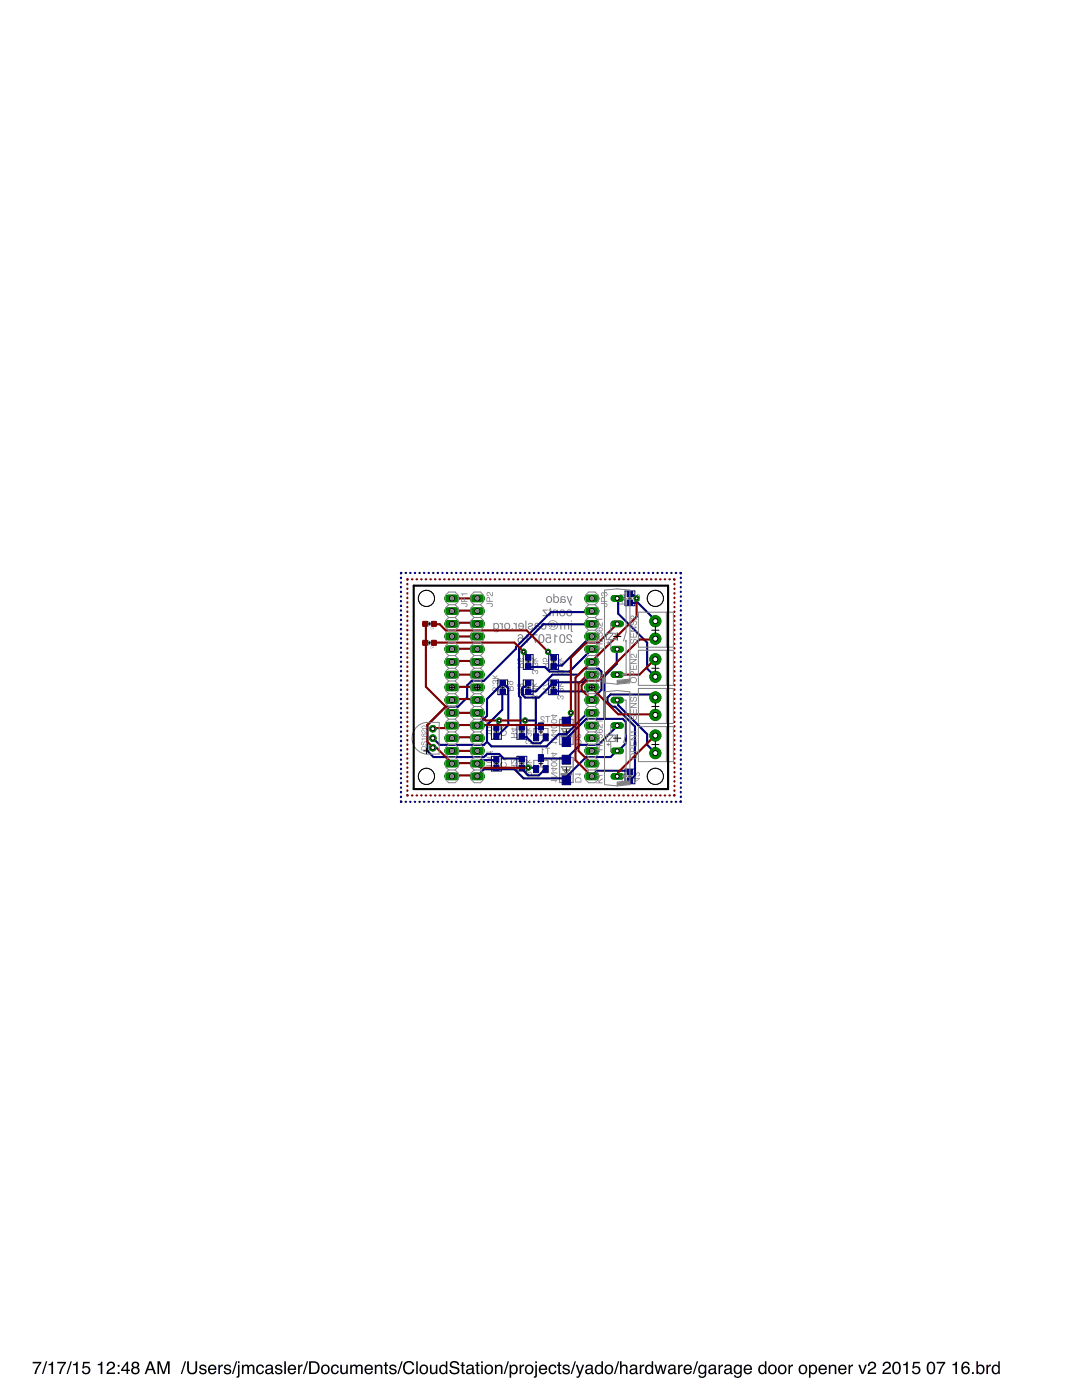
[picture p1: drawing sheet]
<svg xmlns="http://www.w3.org/2000/svg" width="216mm" height="279mm" viewBox="0 0 216 279" stroke-linecap="round" stroke-linejoin="round" font-family="sans-serif">
<path d="M6.5 271.8h1.7v.3l-.7 1.2-.3 .9h-.3l.2-.7 .8-1.4h-1.4zM9.2 271.7h.2l-.8 2.5h-.2zM9.7 272.2l.4-.1 .2-.3h.3v2.4h-.3v-1.7h-.6zM11.4 271.8h1.8v.3l-.8 1.2-.3 .9h-.3l.2-.7 .8-1.4h-1.4zM14.1 271.7h.2l-.8 2.5h-.2zM14.6 272.2l.5-.1 .2-.3h.2v2.4h-.3v-1.7h-.6zM16.6 271.8h1.3v.3h-1.1l-.1 .7a.85 .85 0 0 1 1.3 .4 .85 .85 0 0 1-.6 1.1 .85 .85 0 0 1-1.1-.7h.4a.55 .55 0 0 0 .8 .3 .55 .55 0 0 0 0-.9 .55 .55 0 0 0-.8 .1h-.3zM19.5 272.2l.5-.1 .2-.3h.2v2.4h-.3v-1.7h-.6zM21.6 271.9a.81 .81 0 0 1 1.3 .2 .81 .81 0 0 1-.6 1.2l-.5 .3-.2 .3h1.3v.3h-1.7a1.39 1.39 0 0 1 1.1-1.3 .5 .5 0 0 0 .2-.6 .5 .5 0 0 0-.6-.3 .5 .5 0 0 0-.3 .6h-.3zM23.5 272.4h.4v.4h-.4zM23.5 273.8h.4v.4h-.4zM25.2 272.2l-.7 1.1h.7zM25.3 271.7h.3v1.6h.3v.3h-.3v.6h-.3v-.6h-1.1v-.3zM26.6 272.4a.42 .42 0 0 0 .8 0 .42 .42 0 0 0-.8 0zM26.5 273.5a.51 .51 0 0 0 1 0 .51 .51 0 0 0-1 0zM26.4 271.9a.7 .7 0 0 1 1.1-.1 .7 .7 0 0 1 0 1.1 .77 .77 0 0 1 .1 1.1 .77 .77 0 0 1-1.2 0 .77 .77 0 0 1 .2-1.1l-.4-.5zM30 272.1l-.4 1.1h.8zM29.8 271.7h.4l.9 2.5h-.4l-.2-.7h-1l-.3 .7h-.3zM31.4 271.7h.5l.7 2.1 .8-2.1h.4v2.5h-.3v-2.1l-.7 2.1h-.3l-.8-2.1v2.1h-.3zM36.9 271.7h.2l-.8 2.5h-.2zM37.3 271.7h.4v1.5a.65 .65 0 0 0 .6 .8 .65 .65 0 0 0 .7-.8v-1.5h.3v1.4a1.01 1.01 0 0 1-1 1.2 1.01 1.01 0 0 1-1-1.2zM40 272.5a.74 .74 0 0 1 1.2 .4h-.3a.39 .39 0 0 0-.4-.3 .39 .39 0 0 0-.4 .3l.2 .2a.79 .79 0 0 1 .9 .7 .8 .8 0 0 1-.8 .5 .8 .8 0 0 1-.7-.7h.3a.45 .45 0 0 0 .5 .4 .45 .45 0 0 0 .4-.4l-.1-.1a.93 .93 0 0 1-1-.8zM41.7 272.6a.85 .85 0 0 1 1.1-.2 .85 .85 0 0 1 .4 1h-1.4a.53 .53 0 0 0 .4 .6 .53 .53 0 0 0 .6-.4h.4a.9 .9 0 0 1-1.3 .6 .9 .9 0 0 1-.3-1.4zM42 272.7l-.2 .4h1.1l-.1-.3-.3-.2zM43.6 272.4h.3v.3l.3-.3 .3-.1v.4a.5 .5 0 0 0-.6 .5v1h-.3zM44.9 272.5a.74 .74 0 0 1 1.2 .4h-.3a.39 .39 0 0 0-.4-.3 .39 .39 0 0 0-.4 .3l.2 .2a.79 .79 0 0 1 .9 .7 .8 .8 0 0 1-.8 .5 .8 .8 0 0 1-.7-.7h.3a.45 .45 0 0 0 .5 .4 .45 .45 0 0 0 .4-.4l-.1-.1a.93 .93 0 0 1-1-.8zM47.1 271.7h.2l-.8 2.5h-.2zM47.5 271.7h.3v.3h-.3zM47.5 272.4h.3v2.1a.47 .47 0 0 1-.6 .5v-.3l.3-.1zM48.3 272.4h.3v.2a.6 .6 0 0 1 1 0 .62 .62 0 0 1 .7-.2 .62 .62 0 0 1 .5 .6v1.2h-.4v-1.3a.4 .4 0 0 0-.5-.3 .4 .4 0 0 0-.2 .5v1.1h-.3v-1.2a.42 .42 0 0 0-.6-.4 .42 .42 0 0 0-.2 .6v1h-.3zM51.3 272.6a.76 .76 0 0 1 .8-.3 .76 .76 0 0 1 .6 .7h-.3a.51 .51 0 0 0-.7-.4 .51 .51 0 0 0-.3 .7 .49 .49 0 0 0 .4 .7 .49 .49 0 0 0 .6-.4h.3a.83 .83 0 0 1-1.1 .6 .83 .83 0 0 1-.5-1.2zM53.3 273.6a.44 .44 0 0 0 .5 .4 .44 .44 0 0 0 .3-.7zM53.1 272.6a.8 .8 0 0 1 1.3 .2v1.1l.2 .1v.2h-.3l-.2-.2a.63 .63 0 0 1-.9 .3 .63 .63 0 0 1-.1-1l1-.3a.42 .42 0 0 0-.4-.4 .42 .42 0 0 0-.4 .3h-.3zM55.1 272.5a.74 .74 0 0 1 1.2 .4h-.3a.39 .39 0 0 0-.4-.3 .39 .39 0 0 0-.4 .3l.2 .2a.79 .79 0 0 1 .9 .7 .8 .8 0 0 1-.8 .5 .8 .8 0 0 1-.7-.7h.3a.45 .45 0 0 0 .5 .4 .45 .45 0 0 0 .4-.4v-.1a.93 .93 0 0 1-1.1-.8zM56.7 271.7h.3v2.5h-.3zM57.6 272.6a.85 .85 0 0 1 1.1-.2 .85 .85 0 0 1 .4 1h-1.4a.53 .53 0 0 0 .4 .6 .53 .53 0 0 0 .7-.4h.3a.9 .9 0 0 1-1.3 .6 .9 .9 0 0 1-.3-1.4zM57.9 272.7l-.2 .4h1.1l-.1-.3-.3-.2zM59.5 272.4h.3v.3l.3-.3 .3-.1v.4a.5 .5 0 0 0-.6 .5v1h-.3zM61.2 271.7h.3l-.8 2.5h-.3zM62 272v1.9h.6a.99 .99 0 0 0 .8-1 .99 .99 0 0 0-.8-.9zM61.7 271.7h1a1.29 1.29 0 0 1 1.1 1.2 1.29 1.29 0 0 1-1.1 1.3h-1zM64.6 272.7a.7 .7 0 0 0-.2 .9 .7 .7 0 0 0 .8 .3 .7 .7 0 0 0 .2-.9 .7 .7 0 0 0-.8-.3zM64.3 272.6a.94 .94 0 0 1 1.5 .6 .94 .94 0 0 1-1.4 1l-.3-.6v-.6zM66.3 272.6a.76 .76 0 0 1 .8-.3 .76 .76 0 0 1 .5 .7h-.3a.51 .51 0 0 0-.7-.4 .51 .51 0 0 0-.2 .7 .49 .49 0 0 0 .3 .7 .49 .49 0 0 0 .6-.4h.3a.83 .83 0 0 1-1.1 .6 .83 .83 0 0 1-.5-1.2zM67.9 272.4h.3v1.2a.42 .42 0 0 0 .5 .4 .42 .42 0 0 0 .4-.5v-1.1h.3v1.8h-.3v-.3a.64 .64 0 0 1-.7 .3 .64 .64 0 0 1-.5-.6zM69.9 272.4h.3v.2a.6 .6 0 0 1 1 0 .62 .62 0 0 1 .7-.2 .62 .62 0 0 1 .5 .6v1.2h-.4v-1.3a.4 .4 0 0 0-.5-.3 .4 .4 0 0 0-.2 .5v1.1h-.3v-1.2a.42 .42 0 0 0-.6-.4 .42 .42 0 0 0-.2 .6v1h-.3zM73 272.6a.85 .85 0 0 1 1-.2 .85 .85 0 0 1 .4 1h-1.3a.53 .53 0 0 0 .3 .6 .53 .53 0 0 0 .7-.4h.3a.9 .9 0 0 1-1.3 .6 .9 .9 0 0 1-.3-1.4zM73.2 272.7l-.1 .4h1l-.1-.3-.2-.2zM74.8 272.4h.3v.2a.66 .66 0 0 1 .7-.2 .66 .66 0 0 1 .5 .6v1.2h-.3v-1.2a.46 .46 0 0 0-.6-.4 .46 .46 0 0 0-.3 .6v1h-.3zM76.8 271.8h.3v.6h.3v.2h-.3v1.2l.3 .2v.2a.44 .44 0 0 1-.6-.4v-1.2h-.2v-.2h.2zM77.9 272.5a.74 .74 0 0 1 1.2 .4h-.3a.39 .39 0 0 0-.4-.3 .39 .39 0 0 0-.4 .3l.2 .2a.79 .79 0 0 1 .9 .7 .8 .8 0 0 1-.8 .5 .8 .8 0 0 1-.7-.7h.3a.45 .45 0 0 0 .5 .4 .45 .45 0 0 0 .4-.4l-.1-.1a.93 .93 0 0 1-1-.8zM80.1 271.7h.2l-.8 2.5h-.2zM80.7 272a1.1 1.1 0 0 1 1.1-.4 1.1 1.1 0 0 1 .8 .8h-.3a.82 .82 0 0 0-1-.4 .82 .82 0 0 0-.5 1 .8 .8 0 0 0 .6 1 .8 .8 0 0 0 .9-.7h.4a1.17 1.17 0 0 1-1.5 .9 1.17 1.17 0 0 1-.8-1.5zM83 271.7h.4v2.5h-.4zM84.3 272.7a.7 .7 0 0 0-.3 .9 .7 .7 0 0 0 .9 .3 .7 .7 0 0 0 .2-.9 .7 .7 0 0 0-.8-.3zM83.9 272.6a.94 .94 0 0 1 1.6 .6 .94 .94 0 0 1-1.4 1l-.4-.6v-.6zM85.8 272.4h.3v1.2a.42 .42 0 0 0 .5 .4 .42 .42 0 0 0 .3-.5l.1-1.1h.3v1.8h-.3v-.3a.64 .64 0 0 1-.7 .3 .64 .64 0 0 1-.5-.6zM88.1 272.8a.69 .69 0 0 0-.1 .8 .69 .69 0 0 0 .7 .4 .73 .73 0 0 0 .3-.8 .73 .73 0 0 0-.7-.6zM88 272.5l.6-.1 .4 .2v-.9h.3v2.5h-.3v-.2a.8 .8 0 0 1-1.1 .1 .8 .8 0 0 1-.3-1zM90 271.8a1 1 0 0 1 1.6 .6h-.3a.59 .59 0 0 0-.6-.5 .59 .59 0 0 0-.6 .6l.1 .1a2.08 2.08 0 0 1 1.5 .7 1.02 1.02 0 0 1-.8 1 1.02 1.02 0 0 1-1.1-.4l-.1-.5h.3a.71 .71 0 0 0 .6 .6 .71 .71 0 0 0 .8-.4l-.2-.3a2.06 2.06 0 0 1-1.4-.7v-.4zM92.1 271.8h.4v.6h.3v.2h-.3v1.2l.3 .2v.2a.44 .44 0 0 1-.7-.4v-1.2h-.2v-.2h.2zM93.3 273.6a.44 .44 0 0 0 .6 .4 .44 .44 0 0 0 .2-.7zM93.2 272.6a.8 .8 0 0 1 1.3 .2v1.1l.2 .1v.2h-.3l-.2-.2a.63 .63 0 0 1-.9 .3 .63 .63 0 0 1-.2-1l1.1-.3a.42 .42 0 0 0-.4-.4 .42 .42 0 0 0-.4 .3h-.3zM95.1 271.8h.3v.6h.3v.2h-.3v1.2l.3 .2v.2a.44 .44 0 0 1-.6-.4v-1.2h-.3v-.2h.3zM96 272.4h.3v1.8h-.3zM96 271.7h.3v.3h-.3zM97.2 272.7a.7 .7 0 0 0-.2 .9 .7 .7 0 0 0 .9 .3 .7 .7 0 0 0 .2-.9 .7 .7 0 0 0-.9-.3zM96.9 272.6a.94 .94 0 0 1 1.5 .6 .94 .94 0 0 1-1.3 1l-.4-.6v-.6zM98.8 272.4h.3v.2a.66 .66 0 0 1 .7-.2 .66 .66 0 0 1 .5 .6v1.2h-.3v-1.2a.46 .46 0 0 0-.6-.4 .46 .46 0 0 0-.3 .6v1h-.3zM101.3 271.7h.3l-.8 2.5h-.3zM102.2 272.7a.71 .71 0 0 0-.2 .8 .71 .71 0 0 0 .7 .5 .72 .72 0 0 0 .3-.9 .72 .72 0 0 0-.7-.5zM101.7 272.4h.3v.2a.75 .75 0 0 1 .9-.2 .75 .75 0 0 1 .4 .8 .78 .78 0 0 1-.3 1 .78 .78 0 0 1-1-.2v1h-.3zM103.7 272.4h.3v.3l.3-.3 .3-.1v.4a.5 .5 0 0 0-.6 .5v1h-.3zM105.3 272.7a.7 .7 0 0 0-.3 .9 .7 .7 0 0 0 .9 .3 .7 .7 0 0 0 .2-.9 .7 .7 0 0 0-.8-.3zM105 272.6a.94 .94 0 0 1 1.5 .6 .94 .94 0 0 1-1.4 1l-.3-.6v-.6zM106.8 271.7h.3v.3h-.3zM106.8 272.4h.3v2.1a.47 .47 0 0 1-.6 .5v-.3l.3-.1zM107.7 272.6a.85 .85 0 0 1 1.1-.2 .85 .85 0 0 1 .4 1h-1.4a.53 .53 0 0 0 .4 .6 .53 .53 0 0 0 .7-.4h.3a.9 .9 0 0 1-1.3 .6 .9 .9 0 0 1-.3-1.4zM108 272.7l-.2 .4h1.1l-.1-.3-.3-.2zM109.7 272.6a.76 .76 0 0 1 .8-.3 .76 .76 0 0 1 .5 .7h-.3a.51 .51 0 0 0-.6-.4 .51 .51 0 0 0-.3 .7 .49 .49 0 0 0 .3 .7 .49 .49 0 0 0 .6-.4h.3a.83 .83 0 0 1-1.1 .6 .83 .83 0 0 1-.4-1.2zM111.4 271.8h.3v.6h.3v.2h-.3v1.2l.3 .2v.2a.44 .44 0 0 1-.6-.4v-1.2h-.3v-.2h.3zM112.4 272.5a.74 .74 0 0 1 1.3 .4h-.3a.39 .39 0 0 0-.4-.3 .39 .39 0 0 0-.4 .3l.2 .2a.79 .79 0 0 1 .9 .7 .8 .8 0 0 1-.8 .5 .8 .8 0 0 1-.7-.7h.3a.45 .45 0 0 0 .5 .4 .45 .45 0 0 0 .4-.4l-.1-.1a.93 .93 0 0 1-1-.8zM114.7 271.7h.2l-.8 2.5h-.2zM114.9 272.4h.3l.5 1.5 .5-1.5h.4l-.8 2a.61 .61 0 0 1-.8 .5v-.2h.4l.2-.4zM117.1 273.6a.44 .44 0 0 0 .6 .4 .44 .44 0 0 0 .2-.7zM116.9 272.6a.8 .8 0 0 1 1.4 .2v1.1l.2 .1v.2h-.4l-.1-.2a.63 .63 0 0 1-.9 .3 .63 .63 0 0 1-.2-1l1.1-.3a.42 .42 0 0 0-.4-.4 .42 .42 0 0 0-.5 .3h-.3zM119.1 272.8a.69 .69 0 0 0-.1 .8 .69 .69 0 0 0 .7 .4 .73 .73 0 0 0 .3-.8 .73 .73 0 0 0-.6-.6zM119 272.5l.7-.1 .3 .2v-.9h.3v2.5h-.3v-.2a.8 .8 0 0 1-1 .1 .8 .8 0 0 1-.3-1zM121.2 272.7a.7 .7 0 0 0-.2 .9 .7 .7 0 0 0 .8 .3 .7 .7 0 0 0 .2-.9 .7 .7 0 0 0-.8-.3zM120.9 272.6a.94 .94 0 0 1 1.5 .6 .94 .94 0 0 1-1.4 1l-.3-.6v-.6zM123.3 271.7h.3l-.8 2.5h-.3zM123.7 271.7h.3v.9a.65 .65 0 0 1 .8-.2 .65 .65 0 0 1 .4 .6v1.2h-.3v-1.2a.46 .46 0 0 0-.5-.4 .46 .46 0 0 0-.4 .6v1h-.3zM126 273.6a.44 .44 0 0 0 .5 .4 .44 .44 0 0 0 .3-.7zM125.8 272.6a.8 .8 0 0 1 1.3 .2v1.1l.2 .1v.2h-.3l-.2-.2a.63 .63 0 0 1-.9 .3 .63 .63 0 0 1-.1-1l1-.3a.42 .42 0 0 0-.4-.4 .42 .42 0 0 0-.4 .3h-.3zM127.7 272.4h.3v.3l.3-.3 .3-.1v.4a.5 .5 0 0 0-.6 .5v1h-.3zM129.2 272.8a.69 .69 0 0 0-.2 .8 .69 .69 0 0 0 .7 .4 .73 .73 0 0 0 .4-.8 .73 .73 0 0 0-.7-.6zM129.1 272.5l.6-.1 .3 .2v-.9h.3v2.5h-.2v-.2a.8 .8 0 0 1-1.1 .1 .8 .8 0 0 1-.3-1zM130.6 272.4h.3l.4 1.4 .3-1.4h.4l.4 1.4 .3-1.4h.3l-.5 1.8h-.3l-.4-1.4-.4 1.4h-.3zM133.6 273.6a.44 .44 0 0 0 .6 .4 .44 .44 0 0 0 .2-.7zM133.5 272.6a.8 .8 0 0 1 1.3 .2v1.1l.2 .1v.2h-.3l-.2-.2a.63 .63 0 0 1-.9 .3 .63 .63 0 0 1-.2-1l1.1-.3a.42 .42 0 0 0-.4-.4 .42 .42 0 0 0-.5 .3h-.2zM135.3 272.4h.3v.3l.3-.3 .3-.1v.4a.5 .5 0 0 0-.6 .5v1h-.3zM136.6 272.6a.85 .85 0 0 1 1.1-.2 .85 .85 0 0 1 .4 1h-1.4a.53 .53 0 0 0 .4 .6 .53 .53 0 0 0 .6-.4h.3a.9 .9 0 0 1-1.2 .6 .9 .9 0 0 1-.3-1.4zM136.9 272.7l-.2 .4h1.1l-.1-.3-.3-.2zM139 271.7h.3l-.8 2.5h-.3zM139.5 272.6l.6-.3 .5 .3v-.2h.3v1.7a.81 .81 0 0 1-.6 .9 .81 .81 0 0 1-.9-.6h.3a.53 .53 0 0 0 .7 .3 .53 .53 0 0 0 .2-.7 .8 .8 0 0 1-1 .1 .8 .8 0 0 1-.3-1.1zM139.8 272.7a.65 .65 0 0 0-.2 .9 .65 .65 0 0 0 .9 .2 .64 .64 0 0 0 .1-.8 .64 .64 0 0 0-.8-.3zM141.7 273.6a.44 .44 0 0 0 .5 .4 .44 .44 0 0 0 .3-.7zM141.5 272.6a.8 .8 0 0 1 1.4 .2v1.1l.2 .1v.2h-.4l-.1-.2a.63 .63 0 0 1-.9 .3 .63 .63 0 0 1-.2-1l1-.3a.42 .42 0 0 0-.3-.4 .42 .42 0 0 0-.5 .3h-.3zM143.4 272.4h.3v.3l.3-.3 .3-.1v.4a.5 .5 0 0 0-.6 .5v1h-.3zM144.8 273.6a.44 .44 0 0 0 .6 .4 .44 .44 0 0 0 .2-.7zM144.7 272.6a.8 .8 0 0 1 1.3 .2v1.1l.2 .1v.2h-.3l-.2-.2a.63 .63 0 0 1-.9 .3 .63 .63 0 0 1-.2-1l1.1-.3a.42 .42 0 0 0-.4-.4 .42 .42 0 0 0-.5 .3h-.2zM146.6 272.6l.6-.3 .5 .3v-.2h.3v1.7a.81 .81 0 0 1-.6 .9 .81 .81 0 0 1-1-.6h.4a.53 .53 0 0 0 .7 .3 .53 .53 0 0 0 .2-.7 .8 .8 0 0 1-1.1 .1 .8 .8 0 0 1-.2-1.1zM146.9 272.7a.65 .65 0 0 0-.2 .9 .65 .65 0 0 0 .8 .2 .64 .64 0 0 0 .2-.8 .64 .64 0 0 0-.8-.3zM148.6 272.6a.85 .85 0 0 1 1-.2 .85 .85 0 0 1 .5 1h-1.4a.53 .53 0 0 0 .4 .6 .53 .53 0 0 0 .6-.4h.3a.9 .9 0 0 1-1.3 .6 .9 .9 0 0 1-.2-1.4zM148.9 272.7l-.2 .4h1v-.3l-.3-.2zM151.8 272.8a.69 .69 0 0 0-.2 .8 .69 .69 0 0 0 .7 .4 .73 .73 0 0 0 .4-.8 .73 .73 0 0 0-.7-.6zM151.7 272.5l.6-.1 .3 .2v-.9h.3v2.5h-.3v-.2a.8 .8 0 0 1-1 .1 .8 .8 0 0 1-.3-1zM153.8 272.7a.7 .7 0 0 0-.2 .9 .7 .7 0 0 0 .8 .3 .7 .7 0 0 0 .2-.9 .7 .7 0 0 0-.8-.3zM153.5 272.6a.94 .94 0 0 1 1.5 .6 .94 .94 0 0 1-1.3 1l-.4-.6v-.6zM155.8 272.7a.7 .7 0 0 0-.3 .9 .7 .7 0 0 0 .9 .3 .7 .7 0 0 0 .2-.9 .7 .7 0 0 0-.8-.3zM155.5 272.6a.94 .94 0 0 1 1.5 .6 .94 .94 0 0 1-1.4 1l-.3-.6v-.6zM157.3 272.4h.3v.3l.4-.3 .2-.1v.4a.5 .5 0 0 0-.6 .5v1h-.3zM159.9 272.7a.7 .7 0 0 0-.2 .9 .7 .7 0 0 0 .8 .3 .7 .7 0 0 0 .2-.9 .7 .7 0 0 0-.8-.3zM159.6 272.6a.94 .94 0 0 1 1.5 .6 .94 .94 0 0 1-1.4 1l-.3-.6v-.6zM161.9 272.7a.71 .71 0 0 0-.2 .8 .71 .71 0 0 0 .7 .5 .72 .72 0 0 0 .3-.9 .72 .72 0 0 0-.7-.5zM161.4 272.4h.3v.2a.75 .75 0 0 1 .9-.2 .75 .75 0 0 1 .4 .8 .78 .78 0 0 1-.3 1 .78 .78 0 0 1-1-.2v1h-.3zM163.5 272.6a.85 .85 0 0 1 1.1-.2 .85 .85 0 0 1 .4 1h-1.4a.53 .53 0 0 0 .4 .6 .53 .53 0 0 0 .7-.4h.3a.9 .9 0 0 1-1.3 .6 .9 .9 0 0 1-.3-1.4zM163.8 272.7l-.2 .4h1.1l-.1-.3-.3-.2zM165.4 272.4h.3v.2a.66 .66 0 0 1 .7-.2 .66 .66 0 0 1 .5 .6v1.2h-.3v-1.2a.46 .46 0 0 0-.6-.4 .46 .46 0 0 0-.3 .6v1h-.3zM167.5 272.6a.85 .85 0 0 1 1-.2 .85 .85 0 0 1 .4 1h-1.3a.53 .53 0 0 0 .4 .6 .53 .53 0 0 0 .6-.4h.3a.9 .9 0 0 1-1.3 .6 .9 .9 0 0 1-.3-1.4zM167.7 272.7l-.1 .4h1l-.1-.3-.2-.2zM169.3 272.4h.3v.3l.3-.3 .3-.1v.4a.5 .5 0 0 0-.6 .5v1h-.3zM171.3 272.4h.3l.5 1.5 .5-1.5h.4l-.7 1.8h-.4zM173.5 271.9a.81 .81 0 0 1 1.2 .2 .81 .81 0 0 1-.5 1.2l-.5 .3-.2 .3h1.3v.3h-1.7a1.39 1.39 0 0 1 1.1-1.3 .5 .5 0 0 0 .2-.6 .5 .5 0 0 0-.6-.3 .5 .5 0 0 0-.3 .6h-.3zM176.4 271.9a.81 .81 0 0 1 1.3 .2 .81 .81 0 0 1-.6 1.2l-.5 .3-.2 .3h1.4v.3h-1.7a1.39 1.39 0 0 1 1.1-1.3 .5 .5 0 0 0 .2-.6 .5 .5 0 0 0-.7-.3 .5 .5 0 0 0-.3 .6h-.3zM178.4 271.9a.91 .91 0 0 1 1.1 .1 .91 .91 0 0 1 .2 1 .9 .9 0 0 1-.3 1.1 .9 .9 0 0 1-1.2-.2 1.91 1.91 0 0 1 .2-2zM178.6 272.1a1.65 1.65 0 0 0 .1 1.9h.3a1.49 1.49 0 0 0 .1-1.9zM180.2 272.2l.5-.1 .2-.3h.2v2.4h-.3v-1.7h-.6zM182.2 271.8h1.3v.3h-1l-.1 .7a.85 .85 0 0 1 1.2 .4 .85 .85 0 0 1-.6 1.1 .85 .85 0 0 1-1-.7h.3a.55 .55 0 0 0 .8 .3 .55 .55 0 0 0 .1-.9 .55 .55 0 0 0-.9 .1h-.2zM185.3 271.9a.91 .91 0 0 1 1 .1 .91 .91 0 0 1 .3 1 .9 .9 0 0 1-.3 1.1 .9 .9 0 0 1-1.2-.2 1.91 1.91 0 0 1 .2-2zM185.5 272.1a1.65 1.65 0 0 0 .1 1.9h.3a1.49 1.49 0 0 0 .1-1.9zM186.9 271.8h1.7v.3l-.7 1.2-.3 .9h-.4l.2-.7 .9-1.4h-1.4zM190.1 272.2l.4-.1 .2-.3h.3v2.4h-.4v-1.7h-.5zM192.2 271.9a.73 .73 0 0 1 .8-.2 .73 .73 0 0 1 .5 .7h-.4a.51 .51 0 0 0-.6-.4 .51 .51 0 0 0-.3 .7l-.1 .2a.82 .82 0 0 1 1.3 .2 .82 .82 0 0 1-.3 1.2 .82 .82 0 0 1-1.2-.5v-1.2zM192.2 273.4a.53 .53 0 0 0 1 0 .53 .53 0 0 0-1 0zM193.9 273.8h.4v.4h-.4zM194.8 271.7h.3v.9a.81 .81 0 0 1 1.1-.1 .81 .81 0 0 1 .2 1 .73 .73 0 0 1-.5 .7 .73 .73 0 0 1-.8-.2v.2h-.3zM195.3 272.8a.64 .64 0 0 0-.2 .8 .64 .64 0 0 0 .9 .2 .65 .65 0 0 0 .1-.8 .65 .65 0 0 0-.8-.2zM196.8 272.4h.3v.3l.4-.3 .2-.1v.4a.5 .5 0 0 0-.6 .5v1h-.3zM198.3 272.8a.69 .69 0 0 0-.1 .8 .69 .69 0 0 0 .7 .4 .73 .73 0 0 0 .3-.8 .73 .73 0 0 0-.6-.6zM198.2 272.5l.7-.1 .3 .2v-.9h.3v2.5h-.3v-.2a.8 .8 0 0 1-1.1 .1 .8 .8 0 0 1-.2-1z" fill="#000"/>
<g fill="none" stroke="#000" stroke-width=".2">
<path d="M125.3 119.4h.7M125.7 119.1v.7M99.9 137.2h.9M100.3 136.7v.9M104.9 132.1h.9M104.9 137.2h.9M105.4 131.7v.8M105.4 136.7v.9M110 132.1h.9M110 137.2h.9M110.5 131.7v.8M110.5 136.7v.9"/>
<path d="M98.6 152.4h.9M98.6 146.1h.9M99 145.6v.9M99 152v.9M103.7 152.4h.9M103.7 146.1h.9M104.1 145.6v.9M104.1 152v.8M107.5 152.4h.8M107.5 146.1h.8M107.9 145.7v.8M107.9 152v.8"/>
<path d="M112.3 153.7h1.4M112.3 146.1h1.4M113 145.4v1.4M113 153v1.4M125.3 154.9h.7M125.7 154.6v.7"/>
</g>
<g fill="#808080">
<path d="M126.9 155.4h.6l-.6 .4zM126.5 155.3v.1h.3v.6l.9-.6v-.1h-.8v-.2h-.1v.2zM126.5 154.1v.9l.3-.2a.44 .44 0 0 1 .3-.4 .44 .44 0 0 1 .4 0v.3l-.2 .1v.1a.43 .43 0 0 0 .4-.4 .43 .43 0 0 0-.4-.4 .43 .43 0 0 0-.4 .5l-.3 .2v-.7z"/>
<path d="M105 154.1l-.1 .5 .2 .2h.2v-.1a.25 .25 0 0 1-.3-.4 .25 .25 0 0 1 .4 0l.1 .2h.1a.2 .2 0 0 1 .2-.3 .2 .2 0 0 1 .2 .2l-.3 .4a.38 .38 0 0 0 .4-.4 .38 .38 0 0 0-.5-.3l-.1 .1-.2-.2zM104.9 153.6v.1h.2v-.1zM105 152.6l-.1 .5 .2 .2 .2 .1v-.2a.25 .25 0 0 1-.3-.4 .25 .25 0 0 1 .4 0l.1 .2h.1a.2 .2 0 0 1 .2-.3 .2 .2 0 0 1 .2 .2l-.3 .4a.38 .38 0 0 0 .4-.4 .38 .38 0 0 0-.5-.3l-.1 .1-.2-.2zM104.9 151.5v.2l.5 .3-.5 .2v.1h1.3v-.1h-.8l.4-.5v-.2l-.3 .4z"/>
<path d="M110 155.7v.1h.8v.3l.4-.3v-.1zM110 154.2v.2l1 .6h-1v.2h1.2v-.2l-1-.7h1v-.1zM110.4 153.5h.6l-.6 .3zM110 153.3v.1h.3v.6l.9-.6v-.1h-.8v-.2h-.1v.2zM110 152.3a.61 .61 0 0 0 .4 .7 .61 .61 0 0 0 .8-.3 .6 .6 0 0 0-.4-.6 .6 .6 0 0 0-.6 .1zM110.2 152.4h.8a.48 .48 0 0 1-.4 .4 .48 .48 0 0 1-.5-.3zM110 151.3a.61 .61 0 0 0 .4 .8 .61 .61 0 0 0 .8-.4 .6 .6 0 0 0-.4-.6 .6 .6 0 0 0-.6 .1zM110.2 151.4h.8a.48 .48 0 0 1-.4 .4 .48 .48 0 0 1-.5-.3zM110.4 150.5h.6l-.6 .4zM110 150.3v.2h.3v.5l.9-.5v-.2h-.8v-.2h-.1v.2z"/>
<path d="M97 152.7v.1h.9v.3l.4-.3v-.1zM97.1 151.6a.61 .61 0 0 0 .4 .7 .61 .61 0 0 0 .7-.3 .6 .6 0 0 0-.3-.6 .6 .6 0 0 0-.7 .1zM97.2 151.6l.9 .1a.48 .48 0 0 1-.5 .4 .48 .48 0 0 1-.4-.4zM97 150.5v.1h.2a.32 .32 0 0 0-.2 .4 .32 .32 0 0 0 .3 .2h.6v-.2h-.6l-.2-.1 .2-.3h.6v-.1zM97 150v.2h.8l.1 .1v-.1l.3-.1 .1-.2-.2 .1-.3-.1v.1z"/>
<path d="M97 146.3v.2h.9v.3l.4-.4v-.1zM97.1 145.2a.61 .61 0 0 0 .4 .8 .61 .61 0 0 0 .7-.4 .6 .6 0 0 0-.3-.6 .6 .6 0 0 0-.7 .1zM97.2 145.3h.9a.48 .48 0 0 1-.5 .4 .48 .48 0 0 1-.4-.3zM97 144.1v.2h.2a.32 .32 0 0 0-.2 .3 .32 .32 0 0 0 .3 .3h.6v-.2h-.6l-.2-.2 .2-.2h.6v-.2zM97 143.7v.1h.8l.1 .2v-.2h.3l.1-.3-.2 .2-.3-.2v.2z"/>
<path d="M126.9 119.9h.6l-.6 .4zM126.5 119.8v.1h.3v.6l.9-.6v-.1h-.8v-.2h-.1v.2zM126.5 118.6v.9l.3-.2a.44 .44 0 0 1 .3-.4 .44 .44 0 0 1 .4 0v.2l-.2 .2v.1a.43 .43 0 0 0 .4-.4 .43 .43 0 0 0-.4-.4 .43 .43 0 0 0-.4 .4l-.3 .3v-.7z"/>
<path d="M110 148.1v.1h.8v.3l.4-.3v-.1zM110 146.6v.2l1 .6h-1v.2h1.2v-.2l-1-.7h1v-.1zM110.4 145.8h.6l-.6 .4zM110 145.7v.1h.3v.6l.9-.6v-.1h-.8v-.2h-.1v.2zM110 144.7a.61 .61 0 0 0 .4 .7 .61 .61 0 0 0 .8-.3 .6 .6 0 0 0-.4-.6 .6 .6 0 0 0-.6 .1zM110.2 144.8h.8a.48 .48 0 0 1-.4 .4 .48 .48 0 0 1-.5-.4zM110 143.7a.61 .61 0 0 0 .4 .7 .61 .61 0 0 0 .8-.3 .6 .6 0 0 0-.4-.6 .6 .6 0 0 0-.6 .1zM110.2 143.8h.8a.48 .48 0 0 1-.4 .4 .48 .48 0 0 1-.5-.3zM110.4 142.9h.6l-.6 .4zM110 142.7v.2h.3v.5l.9-.6v-.1h-.8v-.2h-.1v.2z"/>
<path d="M105 147.7l-.1 .6 .2 .2h.2v-.2a.25 .25 0 0 1-.3-.3 .25 .25 0 0 1 .4 0l.1 .2 .1-.1a.2 .2 0 0 1 .2-.3 .2 .2 0 0 1 .2 .3l-.3 .4a.38 .38 0 0 0 .4-.5 .38 .38 0 0 0-.5-.3l-.1 .1-.2-.2zM104.9 147.2v.2h.2v-.2zM105 146.3l-.1 .5 .2 .2h.2v-.1a.25 .25 0 0 1-.3-.4 .25 .25 0 0 1 .4 0l.1 .2 .1-.1a.2 .2 0 0 1 .2-.2 .2 .2 0 0 1 .2 .2l-.3 .4a.38 .38 0 0 0 .4-.5 .38 .38 0 0 0-.5-.2l-.1 .1-.2-.3zM104.9 145.2v.2l.5 .3-.5 .1v.2h1.3v-.2h-.8l.4-.4v-.2l-.3 .4z"/>
<path d="M111.3 133.8l-.1 .5 .2 .2h.2v-.1a.25 .25 0 0 1-.3-.4 .25 .25 0 0 1 .5 0v.2h.1a.2 .2 0 0 1 .2-.3 .2 .2 0 0 1 .2 .2l-.2 .4a.38 .38 0 0 0 .4-.4 .38 .38 0 0 0-.5-.3l-.1 .1-.3-.2zM111.2 133.3v.1h.2v-.1zM111.3 132.3l-.1 .5 .2 .2 .2 .1v-.2a.25 .25 0 0 1-.3-.4 .25 .25 0 0 1 .5 0v.2h.1a.2 .2 0 0 1 .2-.3 .2 .2 0 0 1 .2 .2l-.2 .4a.38 .38 0 0 0 .4-.4 .38 .38 0 0 0-.5-.3l-.1 .1-.3-.2zM111.2 131.2v.2l.5 .3-.5 .2v.1h1.3v-.1h-.7l.4-.5v-.1l-.4 .3z"/>
<path d="M106.2 133.8l-.1 .5 .3 .2h.1v-.1a.25 .25 0 0 1-.2-.4 .25 .25 0 0 1 .4 0v.2h.2a.2 .2 0 0 1 .1-.3 .2 .2 0 0 1 .3 .2l-.3 .4a.38 .38 0 0 0 .4-.4 .38 .38 0 0 0-.5-.3l-.1 .1-.3-.2zM106.2 133.3v.1h.1v-.1zM106.2 132.3l-.1 .5 .3 .2 .1 .1v-.2a.25 .25 0 0 1-.2-.4 .25 .25 0 0 1 .4 0v.2h.2a.2 .2 0 0 1 .1-.3 .2 .2 0 0 1 .3 .2l-.3 .4a.38 .38 0 0 0 .4-.4 .38 .38 0 0 0-.5-.3l-.1 .1-.3-.2zM106.2 131.2v.2l.4 .3-.4 .2v.1h1.2v-.1h-.7l.4-.5v-.1l-.4 .3z"/>
<path d="M111.3 138.9l-.1 .5 .2 .2h.2v-.1a.25 .25 0 0 1-.3-.4 .25 .25 0 0 1 .5 0v.2l.1-.1a.2 .2 0 0 1 .2-.2 .2 .2 0 0 1 .2 .2l-.2 .4a.38 .38 0 0 0 .4-.5 .38 .38 0 0 0-.5-.2l-.1 .1-.3-.3zM111.2 138.3v.2h.2v-.2zM111.3 137.4l-.1 .5 .2 .2h.2v-.1a.25 .25 0 0 1-.3-.4 .25 .25 0 0 1 .5 0v.2h.1a.2 .2 0 0 1 .2-.3 .2 .2 0 0 1 .2 .2l-.2 .4a.38 .38 0 0 0 .4-.4 .38 .38 0 0 0-.5-.3l-.1 .1-.3-.2zM111.2 136.3v.2l.5 .3-.5 .1v.2h1.3v-.2h-.7l.4-.4v-.2l-.4 .4z"/>
<path d="M106.2 138.9l-.1 .5 .3 .2h.1v-.1a.25 .25 0 0 1-.2-.4 .25 .25 0 0 1 .4 0v.2l.2-.1a.2 .2 0 0 1 .1-.2 .2 .2 0 0 1 .3 .2l-.3 .4a.38 .38 0 0 0 .4-.5 .38 .38 0 0 0-.5-.2l-.1 .1-.3-.3zM106.2 138.3v.2h.1v-.2zM106.2 137.4l-.1 .5 .3 .2h.1v-.1a.25 .25 0 0 1-.2-.4 .25 .25 0 0 1 .4 0v.2h.2a.2 .2 0 0 1 .1-.3 .2 .2 0 0 1 .3 .2l-.3 .4a.38 .38 0 0 0 .4-.4 .38 .38 0 0 0-.5-.3l-.1 .1-.3-.2zM106.2 136.3v.2l.4 .3-.4 .1v.2h1.2v-.2h-.7l.4-.4v-.2l-.4 .4z"/>
<path d="M98.4 137.3l-.1 .5 .2 .2h.2v-.1a.25 .25 0 0 1-.3-.4 .25 .25 0 0 1 .4 0l.1 .2 .1-.1a.2 .2 0 0 1 .2-.2 .2 .2 0 0 1 .2 .2l-.3 .4a.38 .38 0 0 0 .5-.4 .38 .38 0 0 0-.6-.3l-.1 .1-.2-.2zM98.3 136.7v.2h.2v-.2zM98.4 135.8l-.1 .5 .2 .2h.2v-.1a.25 .25 0 0 1-.3-.4 .25 .25 0 0 1 .4 0l.1 .2h.1a.2 .2 0 0 1 .2-.3 .2 .2 0 0 1 .2 .2l-.3 .4a.38 .38 0 0 0 .5-.4 .38 .38 0 0 0-.6-.3l-.1 .1-.2-.2zM98.3 134.7v.2l.5 .3-.5 .1v.2h1.3v-.2h-.8l.4-.4v-.2l-.3 .4z"/>
<path d="M108.8 149.2v.2h.4v1.1h.2v-1.1h.4v-.2zM108.1 149.3v1.2h.2v-.9h.3v-.1z"/>
<path d="M124.3 155.4h.3l.1 .6h-.5zM123.5 155.1v.2l.5 .1 .1 .2v.4h-.6v.2h1.3v-.6a.35 .35 0 0 0-.2-.4 .35 .35 0 0 0-.4 .1zM123.5 154.4v.2h.9v.3l.4-.4v-.1z"/>
<path d="M102.7 152.9h.4v.6h-.4zM102 152.6v.2h.4l.1 .3v.4h-.5v.1h1.2v-.6a.35 .35 0 0 0-.2-.4 .35 .35 0 0 0-.4 .2zM102 151.6v.8l.4-.1a.44 .44 0 0 1 .2-.4 .44 .44 0 0 1 .5 0l-.1 .2-.2 .2v.1a.43 .43 0 0 0 .4-.4 .43 .43 0 0 0-.4-.4 .43 .43 0 0 0-.4 .4l-.3 .3v-.7z"/>
<path d="M115 155.5a.55 .55 0 0 1 .6-.1 .55 .55 0 0 1 .3 .6h-1zM114.9 155.3l-.2 .9h1.3v-.5a.66 .66 0 0 0-.4-.6 .66 .66 0 0 0-.7 .2zM114.7 154.4v.2h.9v.3l.4-.4v-.1z"/>
<path d="M99.9 152.2a.62 .62 0 0 0 .2 .9 .62 .62 0 0 0 .8-.1 .62 .62 0 0 0 0-.9h-.2v.2l.2 .1a.47 .47 0 0 1-.5 .6 .47 .47 0 0 1-.3-.7h.2v-.2zM99.8 151.4v.1h.9v.3l.3-.3v-.1z"/>
<path d="M99.9 145.9a.62 .62 0 0 0 .2 .8 .62 .62 0 0 0 .8 0 .62 .62 0 0 0 0-.9h-.2v.1l.2 .1a.47 .47 0 0 1-.5 .7 .47 .47 0 0 1-.3-.7l.2-.1v-.2zM99.8 144.8v.8l.4-.1a.44 .44 0 0 1 .2-.5 .44 .44 0 0 1 .5 .1v.2l-.3 .1v.2a.43 .43 0 0 0 .5-.4 .43 .43 0 0 0-.5-.5 .43 .43 0 0 0-.4 .5l-.2 .2v-.6z"/>
<path d="M124.3 119.9h.3l.1 .6h-.5zM123.5 119.6v.2l.5 .1 .1 .2v.4h-.6v.1h1.3v-.6a.35 .35 0 0 0-.2-.3 .35 .35 0 0 0-.4 .1zM123.6 118.7l-.1 .5 .3 .2 .1 .1v-.2a.25 .25 0 0 1-.2-.4 .25 .25 0 0 1 .4 0v.2h.1a.2 .2 0 0 1 .2-.3 .2 .2 0 0 1 .2 .2l-.2 .4a.38 .38 0 0 0 .4-.4 .38 .38 0 0 0-.5-.3l-.1 .1-.3-.2z"/>
<path d="M108.8 142.9v.1h.4v1.2h.2v-1.2h.4v-.1zM107.9 143a.73 .73 0 0 0 .6 .9l-.7 .1v.2h.9l-.2-.4a.44 .44 0 0 1-.4-.3 .44 .44 0 0 1 0-.4h.3l.1 .3h.2l-.1-.2a.42 .42 0 0 0-.7-.2z"/>
<path d="M115 147.8a.55 .55 0 0 1 .6 0 .55 .55 0 0 1 .3 .6h-1zM114.9 147.7l-.2 .9h1.3v-.6a.66 .66 0 0 0-.4-.5 .66 .66 0 0 0-.7 .2zM114.7 146.5v.9l.4-.2a.44 .44 0 0 1 .3-.4 .44 .44 0 0 1 .4 0v.2l-.3 .2v.1a.43 .43 0 0 0 .5-.4 .43 .43 0 0 0-.4-.4 .43 .43 0 0 0-.5 .4l-.2 .3v-.7z"/>
<path d="M102.7 146.5h.4v.6h-.4zM102 146.2v.2l.4 .1 .1 .2v.4h-.5v.2h1.2v-.6a.35 .35 0 0 0-.2-.4 .35 .35 0 0 0-.4 .2zM102.4 145.6h.6l-.6 .4zM102 145.4v.2h.3v.5l.9-.6v-.1h-.8v-.2h-.1v.2z"/>
<path d="M109 132.6h.4v.6h-.4zM108.3 132.3v.2h.5l.1 .3v.4h-.6v.1h1.3v-.6a.35 .35 0 0 0-.2-.4 .35 .35 0 0 0-.5 .2zM108.4 131.4l-.1 .5 .3 .2v-.1a.27 .27 0 0 1-.1-.4 .27 .27 0 0 1 .4-.1 .27 .27 0 0 1 0 .5v.1l.6-.1v-.6h-.1v.5h-.4a.41 .41 0 0 0 0-.5 .41 .41 0 0 0-.6 0z"/>
<path d="M104 132.6h.3l.1 .6h-.5zM103.2 132.3v.2h.5l.1 .3v.4h-.6v.1h1.3v-.6a.35 .35 0 0 0-.2-.4 .35 .35 0 0 0-.4 .2zM103.3 131.4a.5 .5 0 0 0 .1 .6 .5 .5 0 0 0 .6 .1 .41 .41 0 0 0 .5-.3 .41 .41 0 0 0-.3-.5l.1 .5-.4 .2a.4 .4 0 0 0 0-.6 .4 .4 0 0 0-.6 0zM103.4 131.7a.27 .27 0 0 1 .5 0 .27 .27 0 0 1-.5 0z"/>
<path d="M109 137.6l.4 .1v.5h-.4zM108.3 137.3v.3h.5l.1 .2v.4h-.6v.2h1.3v-.6a.35 .35 0 0 0-.2-.4 .35 .35 0 0 0-.5 .2zM108.3 136.9v.1h.2l.9-.5v.7h.1v-.9z"/>
<path d="M104 137.6l.3 .1 .1 .5h-.5zM103.2 137.3v.3h.5l.1 .2v.4h-.6v.2h1.3v-.6a.35 .35 0 0 0-.2-.4 .35 .35 0 0 0-.4 .2zM103.9 136.8a.21 .21 0 0 1 .4 0 .21 .21 0 0 1-.4 0zM103.3 136.8a.26 .26 0 0 1 .5 0 .26 .26 0 0 1-.5 0zM103.3 136.5a.4 .4 0 0 0 0 .6 .4 .4 0 0 0 .6-.1 .33 .33 0 0 0 .5 0 .33 .33 0 0 0 0-.5 .33 .33 0 0 0-.5 .1l-.3-.2z"/>
<path d="M101.9 137.1l.4 .1v.5h-.4zM101.2 136.9v.2h.5l.1 .2v.4h-.6v.2h1.3v-.6a.35 .35 0 0 0-.2-.4 .35 .35 0 0 0-.5 .2zM101.3 136l-.1 .5 .3 .2-.2-.5 .5-.2a.42 .42 0 0 0 .1 .7 .42 .42 0 0 0 .6-.3 .42 .42 0 0 0-.4-.5zM101.8 136.3a.27 .27 0 0 1 .5 0 .27 .27 0 0 1-.5 0z"/>
</g>
<g fill="none" stroke="#808080" stroke-width=".2">
<path d="M125.3 119v.8M126 119v.8M100 136.8v.8M100.7 136.8v.8M105 131.7v.8M105 136.8v.8M105.7 131.7v.8M105.7 136.8v.8M110.1 131.7v.8M110.1 136.8v.8M110.8 131.7v.8M110.8 136.8v.8"/>
<path d="M98.6 145.7v.7M98.6 152v.8M99.5 145.7v.7M99.5 152v.8M103.8 145.6v.9M103.8 152v.8M104.5 145.6v.9M104.5 152v.8M106.5 145.4h2.8v1.3h-2.8zM106.5 151.7h2.8v1.4h-2.8zM125.3 154.5v.9M126 154.5v.9"/>
</g>
<g fill="#808080" stroke="#808080" stroke-width=".2">
<path d="M107.7 151.1h.5v.6h-.5z"/>
<path d="M106.8 153.1h.4v.6h-.4z"/>
<path d="M108.6 153.1h.5v.6h-.5z"/>
<path d="M125.3 155.4h.8v.4h-.8z"/>
<path d="M125.3 154.1h.8v.4h-.8z"/>
<path d="M103.7 152.8h.8v.4h-.8z"/>
<path d="M103.7 151.6h.8v.4h-.8z"/>
<path d="M112.3 156.3h1.4v.2h-1.4z"/>
<path d="M112.3 150.8h1.4v.3h-1.4z"/>
<path d="M98.6 152.7h.9v.5h-.9z"/>
<path d="M98.6 151.6h.9v.5h-.9z"/>
<path d="M98.6 146.4h.9v.5h-.9z"/>
<path d="M98.6 145.2h.9v.5h-.9z"/>
<path d="M125.3 119.8h.8v.5h-.8z"/>
<path d="M125.3 118.6h.8v.4h-.8z"/>
<path d="M107.7 144.8h.5v.6h-.5z"/>
<path d="M106.8 146.8h.4v.6h-.4z"/>
<path d="M108.6 146.8h.5v.6h-.5z"/>
<path d="M112.3 148.7h1.4v.2h-1.4z"/>
<path d="M112.3 143.2h1.4v.3h-1.4z"/>
<path d="M103.7 146.5h.8v.4h-.8z"/>
<path d="M103.7 145.2h.8v.4h-.8z"/>
<path d="M110 132.5h.9v.4h-.9z"/>
<path d="M110 131.3h.9v.4h-.9z"/>
<path d="M105 132.5h.8v.4h-.8z"/>
<path d="M105 131.3h.8v.4h-.8z"/>
<path d="M110 137.6h.9v.4h-.9z"/>
<path d="M110 136.3h.9v.5h-.9z"/>
<path d="M105 137.6h.8v.4h-.8z"/>
<path d="M105 136.3h.8v.5h-.8z"/>
<path d="M99.9 136.3h.8v.5h-.8z"/>
<path d="M99.9 137.6h.8v.4h-.8z"/>
</g>
<path d="M111.7 143.6h2.7v5h-2.7zM111.7 151.2h2.7v5h-2.7z" fill="none" stroke="#808080" stroke-width=".25"/>
<g fill="#808080">
<path d="M113.1 119l.2 .6a1.81 1.81 0 0 0 .7 1.2h.1v-.2h-.2l-.1-.3 .4-1.3h-.2l-.4 1.1-.3-1.1zM112.1 119.6l.1 .1a.31 .31 0 0 1 .4 0 .31 .31 0 0 1 0 .4l-.5-.1zM112 119l-.3 1.3h.2l.1-.2a.44 .44 0 0 0 .8 .2 .44 .44 0 0 0-.3-.7l-.4-.2a.3 .3 0 0 1 .2-.3 .3 .3 0 0 1 .4 .3h.2a.55 .55 0 0 0-.9-.4zM110.7 119.3a.42 .42 0 0 1 .6 .4 .42 .42 0 0 1-.6 .3zM110.4 118.5v1.8h.2v-.2a.6 .6 0 0 0 .8 .1 .6 .6 0 0 0 .1-.9 .51 .51 0 0 0-.9-.1v-.7zM109.4 119.2a.47 .47 0 0 1 .5 .4 .47 .47 0 0 1-.5 .5l-.2-.5zM109.1 119.1a.69 .69 0 0 0 .1 1.1 .69 .69 0 0 0 1-.3 .69 .69 0 0 0-.5-.9z"/>
<path d="M113.4 121.9a.47 .47 0 0 1 .6 .4 .47 .47 0 0 1-.6 .5l-.2-.5zM113.2 121.8a.69 .69 0 0 0 0 1.1 .69 .69 0 0 0 1-.3 .69 .69 0 0 0-.4-1zM112 121.9a.47 .47 0 0 1 .6 .4 .47 .47 0 0 1-.6 .5l-.2-.5zM111.8 121.8a.69 .69 0 0 0 0 1.1 .69 .69 0 0 0 1-.3 .69 .69 0 0 0-.4-1zM110.4 121.7l-.1 1.3h.2v-.9a.32 .32 0 0 1 .4-.3 .32 .32 0 0 1 .2 .5v.7h.2v-1.3h-.2v.1l-.3-.2zM109.7 121.3v.4h-.2v.1h.2v.9l-.2 .1 .1 .2 .3-.2v-1h.2v-.1h-.2v-.4zM108.3 121.7v.1l.7 1h-.7v.2h1l-.7-1.1h.7v-.2z"/>
<path d="M113.9 123.8v.3h.2v-.3zM113.9 124.3v1.7l.4 .2v-.2l-.2-.1v-1.6zM111.9 124.4l-.1 1.2h.2v-1l.3-.1 .2 .2 .1 .9h.2v-.9l.2-.2 .3 .2v.9h.3v-1.3h-.3v.2a.43 .43 0 0 0-.7 0l-.3-.2zM110.2 124.4a.37 .37 0 0 1 .4 .2 .37 .37 0 0 1-.1 .5l-.3-.2zM109.6 124a.61 .61 0 0 0-.2 .8 .61 .61 0 0 0 .7 .3v-.1a.42 .42 0 0 0 .7 .1 .42 .42 0 0 0-.1-.7l-.4-.2-.2 .3-.1-.2h-.2l.2 .7a.57 .57 0 0 1-.4-.7 .57 .57 0 0 1 .7-.4 .85 .85 0 0 1 .9 1.1 .85 .85 0 0 1-1.4 .4l-.2-.1-.1 .1a1.03 1.03 0 0 0 1.5 .1 1.03 1.03 0 0 0 .1-1.5 1.03 1.03 0 0 0-1.5 0zM108.1 124.4l-.2 .4 .3-.1a.46 .46 0 0 1 .7 .2 .46 .46 0 0 1-.4 .6l-.4-.3h-.2a.61 .61 0 0 0 .9 .4 .61 .61 0 0 0 .2-1l-.4-.3zM106.9 125h.1a.31 .31 0 0 1 .4 .1 .31 .31 0 0 1 0 .4l-.5-.2zM106.8 124.4l-.3 1.2h.3l.1-.1a.44 .44 0 0 0 .7 .1 .44 .44 0 0 0-.3-.7l-.4-.1a.3 .3 0 0 1 .3-.3 .3 .3 0 0 1 .3 .2h.2a.55 .55 0 0 0-.9-.3zM105.4 124.5v.2h.2a.28 .28 0 0 1 .2-.2 .28 .28 0 0 1 .3 .2l-.1 .1a.55 .55 0 0 0-.6 .8h.8l.2-.4h-.2a.32 .32 0 0 1-.3 .3 .32 .32 0 0 1-.4-.3h.1a.54 .54 0 0 0 .5-.2 .54 .54 0 0 0 .1-.6l-.3-.1zM104.8 123.8v1.8h.2v-1.8zM103.6 124.4l-.2 .6h.9a.37 .37 0 0 1-.2 .5 .37 .37 0 0 1-.5-.3h-.2a.64 .64 0 0 0 .9 .4 .64 .64 0 0 0 .2-1l-.4-.3zM103.7 124.6l.4-.1 .2 .4h-.7zM102.5 124.3v.2l.4 .3v.8h.2v-1.3h-.2v.3zM102.1 125.4v.2h.3v-.2zM101 124.5a.47 .47 0 0 1 .6 .5 .47 .47 0 0 1-.6 .4l-.2-.4zM100.8 124.5a.69 .69 0 0 0 0 1 .69 .69 0 0 0 1-.2 .69 .69 0 0 0-.4-1zM99.7 124.3v.2l.4 .3v.8h.2v-1.3h-.2v.3zM98.4 124.3v1.2a.57 .57 0 0 0 .5 .7 .57 .57 0 0 0 .6-.4l-.5 .2a.41 .41 0 0 1-.3-.5 .62 .62 0 0 0 .9-.5 .62 .62 0 0 0-.8-.6l-.2 .1v-.2zM98.7 124.6a.42 .42 0 0 1 .7 .4 .42 .42 0 0 1-.6 .4l-.2-.4z"/>
<path d="M113.1 126.7a.8 .8 0 0 0 .7 1.2l.2 .2h-1v.2h1.2a1.47 1.47 0 0 0-.9-1.1 .35 .35 0 0 1 .3-.5 .35 .35 0 0 1 .3 .5h.3a.6 .6 0 0 0-.4-.6 .6 .6 0 0 0-.7 .1zM111.8 126.7a1.06 1.06 0 0 0 .4 1.6 .97 .97 0 0 0 .6-.9 .97 .97 0 0 0-.6-.8zM112 126.8a.48 .48 0 0 1 .5 .2 .48 .48 0 0 1 .1 .5v.2a.36 .36 0 0 1-.4 .4 .36 .36 0 0 1-.4-.4zM110.6 126.6v1.7h.2v-1.2h.5v-.2zM108.9 126.6v.2h.8v.5a.61 .61 0 0 0-.8 .3 .61 .61 0 0 0 .4 .8 .61 .61 0 0 0 .7-.5h-.2a.38 .38 0 0 1-.6 .1 .38 .38 0 0 1 0-.6 .38 .38 0 0 1 .6 .1h.2l-.2-.9zM107.7 126.7a1.06 1.06 0 0 0 .3 1.6 .97 .97 0 0 0 .6-.9 .97 .97 0 0 0-.6-.8zM107.9 126.8a.48 .48 0 0 1 .4 .2 .48 .48 0 0 1 .1 .5v.2a.36 .36 0 0 1-.4 .4 .36 .36 0 0 1-.3-.4zM106 126.6l.7 1.7h.3l-.2-.7-.5-.8h.9v-.2zM105.1 126.6v1.7h.2v-1.2h.4v-.2zM103.4 126.7l-.1 .3h.2a.36 .36 0 0 1 .5-.3 .36 .36 0 0 1 .2 .5v.2a.58 .58 0 0 0-.9 .2 .58 .58 0 0 0 .5 .8 .58 .58 0 0 0 .6-.6 .84 .84 0 0 0-.9-1.2zM103.5 127.8a.37 .37 0 0 1 .7 0 .37 .37 0 0 1-.7 0z"/>
</g>
<path d="M112.1 153h1.9l-1 1.5zM112.1 145.4h1.9l-1 1.5z" fill="none" stroke="#808080" stroke-width=".25"/>
<g fill="#808080" stroke="#808080" stroke-width=".2">
<path d="M112 154.4h2.1v.3h-2.1z"/>
<path d="M112 146.8h2.1v.3h-2.1z"/>
</g>
<path d="M124.7 117.9h2v3h-2zM99.3 135.7h2v2.9h-2zM104.4 130.6h2v3h-2zM104.4 135.7h2v2.9h-2zM109.5 130.6h1.9v3h-1.9zM109.5 135.7h1.9v2.9h-1.9zM98.1 150.9h1.9v3h-1.9zM98.1 144.6h1.9v2.9h-1.9zM103.1 144.6h2v2.9h-2zM103.1 150.9h2v3h-2zM124.7 153.5h2v2.9h-2z" fill="none" stroke="#000080" stroke-width=".2"/>
<g fill="#000080" stroke="#000080" stroke-width=".2">
<path d="M107.4 150.6h1v1.4h-1z"/>
<path d="M106.5 152.8h1v1.4h-1z"/>
<path d="M108.4 152.8h1v1.4h-1z"/>
<path d="M125.1 153.6h1.1v1h-1.1z"/>
<path d="M125.1 155.3h1.1v1h-1.1z"/>
<path d="M103.6 151h1.1v1.1h-1.1z"/>
<path d="M103.6 152.7h1.1v1.1h-1.1z"/>
<path d="M112.2 154.8h1.7v1.8h-1.7z"/>
<path d="M112.2 150.7h1.7v1.8h-1.7z"/>
<path d="M98.5 152.7h1v1.1h-1z"/>
<path d="M98.5 151h1v1.1h-1z"/>
<path d="M98.5 146.4h1v1.1h-1z"/>
<path d="M98.5 144.7h1v1.1h-1z"/>
<path d="M125.1 118.1h1.1v1h-1.1z"/>
<path d="M125.1 119.8h1.1v1h-1.1z"/>
<path d="M107.4 144.3h1v1.4h-1z"/>
<path d="M106.5 146.5h1v1.3h-1z"/>
<path d="M108.4 146.5h1v1.3h-1z"/>
<path d="M112.2 147.2h1.7v1.8h-1.7z"/>
<path d="M112.2 143.1h1.7v1.8h-1.7z"/>
<path d="M103.6 144.7h1.1v1h-1.1z"/>
<path d="M103.6 146.4h1.1v1h-1.1z"/>
<path d="M109.9 130.7h1.1v1.1h-1.1z"/>
<path d="M109.9 132.4h1.1v1.1h-1.1z"/>
<path d="M104.8 130.7h1.1v1.1h-1.1z"/>
<path d="M104.8 132.4h1.1v1.1h-1.1z"/>
<path d="M109.9 135.8h1.1v1h-1.1z"/>
<path d="M109.9 137.5h1.1v1h-1.1z"/>
<path d="M104.8 135.8h1.1v1h-1.1z"/>
<path d="M104.8 137.5h1.1v1h-1.1z"/>
<path d="M99.8 137.5h1.1v1h-1.1z"/>
<path d="M99.8 135.8h1.1v1h-1.1z"/>
</g>
<g fill="none" stroke="#000080" stroke-width=".42">
<path d="M80 115.3v.1M80 116.2v.1M80 117.1v.1M80 118.1v.1M80 119v.1M80 119.9v.1M80.1 114.3l-.1 .2M80.9 114.3h.1M81.8 114.3h.1M82.8 114.3h.1M83.7 114.3h.1M84.6 114.3h.1"/>
<path d="M85.5 114.3h.1M86.4 114.3h.1M87.3 114.3h.1M88.2 114.3h.1M89.2 114.3h.1M90.1 114.3h.1M91 114.3h.1M91.9 114.3h.1M92.8 114.3h.1M93.7 114.3h.1M94.6 114.3h.1M95.5 114.3h.2"/>
<path d="M96.5 114.3h.1M97.4 114.3h.1M98.3 114.3h.1M99.2 114.3h.1M100.1 114.3h.1M101 114.3h.1M101.9 114.3h.1M102.8 114.3h.2M103.8 114.3h.1M104.7 114.3h.1M105.6 114.3h.1M106.5 114.3h.1"/>
<path d="M107.4 114.3h.1M108.3 114.3h.1M109.2 114.3h.1M110.2 114.3h.1M111.1 114.3h.1M112 114.3h.1M112.9 114.3h.1M113.8 114.3h.1M114.7 114.3h.1M115.7 114.3h.1M116.6 114.3h.1M117.5 114.3h.1"/>
<path d="M118.4 114.3h.1M119.3 114.3h.1M120.2 114.3h.1M121.1 114.3h.1M122 114.3h.1M123 114.3h.1M123.1 119.4h.3v3.1l5.7 5.7v5.2l1.7 1.7M123.9 114.3h.1M124.8 114.3h.1M125.7 114.3h.1M125.7 118.6l.1 .2h.6l.6 .6M126.6 114.3h.1"/>
<path d="M127.5 114.3h.1M128.4 114.3h.1M129.3 114.3h.2M130.3 114.3h.1M131.2 114.3h.1M132.1 114.3h.1M133 114.3h.1M133.9 114.3h.1M134.8 114.3h.1M135.7 114.3l.1 .2M135.8 115.3v.1M135.8 116.2v.1"/>
<path d="M135.8 117.1v.1M135.8 118.1v.1M135.8 119v.1M135.8 119.9v.1M80 120.9v.1M80 121.8v.1M80 122.7v.1M80 123.6v.2M80 124.6v.1M80 125.5v.1M80 126.4v.2M80 127.4v.1"/>
<path d="M80 128.3v.1M80 129.2v.1M80 130.2v.1M80 131.1v.1M80 132v.1M80 132.9v.2M80 133.9v.1M80 134.8v.1M80 135.7v.1M80 136.7v.1M80 137.6v.1M80 138.5v.1"/>
<path d="M80 139.4v.2M100.3 138l-.1 3.6-3 3.1v3.3M104.5 130.1l.9 .9v.3M105.4 138h1.5l3.4-3.4h5.1l1.2-1.2h2.8l.6 .6v3.7l-1.9 2M106.9 139.2l.1 8M109.3 130.1l1.2 1.2M118.1 134.6h-.2l-1.5 1.6h-5.8l-3.1 3h-2.7l-.6-.6v-1.2l.3-.3h.3l.6-.8M118.1 129.6l-4.5 4.4h-3.9l-1-.9h-3.3v-.2M118.1 122l-.2 .2h-7.9l-7 7v.3l-6.4 6.4h-2.5l-.9 .9v2.4l-1.8 1.8h-2.5l-3.6 3.7v5.2l1.2 1.2h10.1l.6-.6h2.4l.9 .9h3.4l.2 .2M118.1 137.2l-.8 .8h-6.8M118.1 124.5l-9.7 .1-4.8 4.9v9.4l.3 .3v5.8l.2 .2M118.1 127h-.2l-5.8 5.8h-1.5l-.1 .1"/>
<path d="M123.1 129.6v2.9l-2.5 2.4v8.6M123.1 139.7l.3 .1v.9l5.7 5.8v2.2l1.7 1.6M125.7 120.3h1.6l3.4 3.4 .1 .3M130.8 139.2l-.4-.6h-8.6l-.6 .6v.9l.9 .9h.6l4 4v9.7l-1 1.1M135.8 120.9v.1M135.8 121.8v.1M135.8 122.7v.1M135.8 123.6v.2M135.8 124.6v.1M135.8 125.5v.1M135.8 126.4v.2M135.8 127.4v.1"/>
<path d="M135.8 128.3v.1M135.8 129.2v.1M135.8 130.2v.1M135.8 131.1v.1M135.8 132v.1M135.8 132.9v.2M135.8 133.9v.1M135.8 134.8v.1M135.8 135.7v.1M135.8 136.7v.1M135.8 137.6v.1M135.8 138.5v.1"/>
<path d="M135.8 139.4v.2M80 159.9l.1 .1M80 140.4v.1M80 141.3v.1M80 142.2v.1M80 143.2v.1M80 144.1v.1M80 145v.1M80 145.9v.2M80 146.9v.1M80 147.8v.1M80 148.7v.2"/>
<path d="M80 149.7v.1M80 150.6v.1M80 151.5v.2M80 152.5v.1M80 153.4v.1M80 154.3v.1M80 155.3v.1M80 156.2v.1M80 157.1v.1M80 158v.2M80 159v.1M86.4 147.3l1.3 1.4h8.9l.6-.7"/>
<path d="M95.2 144.8l2-1.9v-3.4l3.1-3.2 1.1 1.1v7.3l-2.1 2.1-.3 .1M95.2 154.9l1.4-1.4h2.4v-.3l.3 .3h3.4l1.8 1.8h8.5M99 151.6v.1h-3.1l-.7 .7M99.6 143.8l-.3 .3v.9l-.3 .2M104.1 153.2l.1 .3 1.2 1.2h2.1l1.4-1.2M104.1 146.9l.1 .2h.9l1.2 1.2h1.5l1.1-1.1M104.8 143.8h2.1M105.4 153.2h1.5l.1 .3M107.9 151.3l5.1 .1M113 148.1v-.7l4-3.9h7.3l.6 .6v4.2l-1.5 1.6h-.3l-1.3 1.2h-4.8l-4 3.9v.7M113 151.4v.2M113.9 142.3v.6l-.9 .9v.3l-.6 .6h-4.3l-.2 .3"/>
<path d="M118.1 142.3h-.8l-4.3 4.2h-1.5l-2.4 2.4h-11l-.9-.9M123.1 144.8l-3.7 3.9h-3.7l-2.7 2.7M125.7 154.1l-.2-.3h-6.4l-1 1.1M135.8 140.4v.1M135.8 141.3v.1M135.8 142.2v.1M135.8 143.2v.1M135.8 144.1v.1M135.8 145v.1M135.8 145.9v.2M135.8 146.9v.1M135.8 147.8v.1"/>
<path d="M135.8 148.7v.2M135.8 149.7v.1M135.8 150.6v.1M135.8 151.5v.2M135.8 152.5v.1M135.8 153.4v.1M135.8 154.3v.1M135.8 155.3v.1M135.8 156.2v.1M135.8 157.1v.1M135.8 158v.2M135.8 159v.1"/>
<path d="M135.8 159.9l-.1 .1M80.9 160h.1M81.8 160h.1M82.8 160h.1M83.7 160h.1M84.6 160h.1M85.5 160h.1M86.4 160h.1M87.3 160h.1M88.2 160h.1M89.2 160h.1M90.1 160h.1"/>
<path d="M91 160h.1M91.9 160h.1M92.8 160h.1M93.7 160h.1M94.6 160h.1M95.5 160h.2M96.5 160h.1M97.4 160h.1M98.3 160h.1M99.2 160h.1M100.1 160h.1M101 160h.1"/>
<path d="M101.9 160h.1M102.8 160h.2M103.8 160h.1M104.7 160h.1M105.6 160h.1M106.5 160h.1M107.4 160h.1M108.3 160h.1M109.2 160h.1M110.2 160h.1M111.1 160h.1M112 160h.1"/>
<path d="M112.9 160h.1M113.8 160h.1M114.7 160h.1M115.7 160h.1M116.6 160h.1M117.5 160h.1M118.4 160h.1M119.3 160h.1M120.2 160h.1M121.1 160h.1M122 160h.1M123 160h.1"/>
<path d="M123.9 160h.1M124.8 160h.1M125.7 160h.1M126.6 160h.1M127.5 160h.1M128.4 160h.1M129.3 160h.2M130.3 160h.1M131.2 160h.1M132.1 160h.1M133 160h.1M133.9 160h.1"/>
<path d="M134.8 160h.1"/>
</g>
<path d="M122.5 154.9h1.3" fill="none" stroke="#008000" stroke-width="1.3"/>
<circle cx="123.1" cy="154.9" r=".4" fill="#fff" stroke="#000" stroke-width=".2"/>
<path d="M122.5 149.9h1.3" fill="none" stroke="#008000" stroke-width="1.3"/>
<circle cx="123.1" cy="149.9" r=".4" fill="#fff" stroke="#000" stroke-width=".2"/>
<path d="M122.5 144.8h1.3" fill="none" stroke="#008000" stroke-width="1.3"/>
<circle cx="123.1" cy="144.8" r=".4" fill="#fff" stroke="#000" stroke-width=".2"/>
<path d="M122.5 139.7h1.3" fill="none" stroke="#008000" stroke-width="1.3"/>
<circle cx="123.1" cy="139.7" r=".4" fill="#fff" stroke="#000" stroke-width=".2"/>
<path d="M89.4 119.4h1.5" fill="none" stroke="#008000" stroke-width="1.5"/>
<circle cx="90.2" cy="119.4" r=".51" fill="#fff" stroke="#000" stroke-width=".2"/>
<path d="M89.4 122h1.5" fill="none" stroke="#008000" stroke-width="1.5"/>
<circle cx="90.2" cy="122" r=".51" fill="#fff" stroke="#000" stroke-width=".2"/>
<path d="M89.4 124.5h1.5" fill="none" stroke="#008000" stroke-width="1.5"/>
<circle cx="90.2" cy="124.5" r=".51" fill="#fff" stroke="#000" stroke-width=".2"/>
<path d="M89.4 127h1.5" fill="none" stroke="#008000" stroke-width="1.5"/>
<circle cx="90.2" cy="127" r=".51" fill="#fff" stroke="#000" stroke-width=".2"/>
<path d="M89.4 129.6h1.5" fill="none" stroke="#008000" stroke-width="1.5"/>
<circle cx="90.2" cy="129.6" r=".51" fill="#fff" stroke="#000" stroke-width=".2"/>
<path d="M89.4 132.1h1.5" fill="none" stroke="#008000" stroke-width="1.5"/>
<circle cx="90.2" cy="132.1" r=".51" fill="#fff" stroke="#000" stroke-width=".2"/>
<path d="M89.4 134.6h1.5" fill="none" stroke="#008000" stroke-width="1.5"/>
<circle cx="90.2" cy="134.6" r=".51" fill="#fff" stroke="#000" stroke-width=".2"/>
<path d="M89.4 137.2h1.5" fill="none" stroke="#008000" stroke-width="1.5"/>
<circle cx="90.2" cy="137.2" r=".51" fill="#fff" stroke="#000" stroke-width=".2"/>
<path d="M89.4 139.7h1.5" fill="none" stroke="#008000" stroke-width="1.5"/>
<circle cx="90.2" cy="139.7" r=".51" fill="#fff" stroke="#000" stroke-width=".2"/>
<path d="M89.4 142.3h1.5" fill="none" stroke="#008000" stroke-width="1.5"/>
<circle cx="90.2" cy="142.3" r=".51" fill="#fff" stroke="#000" stroke-width=".2"/>
<path d="M89.4 144.8h1.5" fill="none" stroke="#008000" stroke-width="1.5"/>
<circle cx="90.2" cy="144.8" r=".51" fill="#fff" stroke="#000" stroke-width=".2"/>
<path d="M89.4 147.3h1.5" fill="none" stroke="#008000" stroke-width="1.5"/>
<circle cx="90.2" cy="147.3" r=".51" fill="#fff" stroke="#000" stroke-width=".2"/>
<path d="M89.4 149.9h1.5" fill="none" stroke="#008000" stroke-width="1.5"/>
<circle cx="90.2" cy="149.9" r=".51" fill="#fff" stroke="#000" stroke-width=".2"/>
<path d="M89.4 152.4h1.5" fill="none" stroke="#008000" stroke-width="1.5"/>
<circle cx="90.2" cy="152.4" r=".51" fill="#fff" stroke="#000" stroke-width=".2"/>
<path d="M89.4 154.9h1.5" fill="none" stroke="#008000" stroke-width="1.5"/>
<circle cx="90.2" cy="154.9" r=".51" fill="#fff" stroke="#000" stroke-width=".2"/>
<path d="M94.5 119.4h1.5" fill="none" stroke="#008000" stroke-width="1.5"/>
<circle cx="95.2" cy="119.4" r=".51" fill="#fff" stroke="#000" stroke-width=".2"/>
<path d="M94.5 122h1.5" fill="none" stroke="#008000" stroke-width="1.5"/>
<circle cx="95.2" cy="122" r=".51" fill="#fff" stroke="#000" stroke-width=".2"/>
<path d="M94.5 124.5h1.5" fill="none" stroke="#008000" stroke-width="1.5"/>
<circle cx="95.2" cy="124.5" r=".51" fill="#fff" stroke="#000" stroke-width=".2"/>
<path d="M94.5 127h1.5" fill="none" stroke="#008000" stroke-width="1.5"/>
<circle cx="95.2" cy="127" r=".51" fill="#fff" stroke="#000" stroke-width=".2"/>
<path d="M94.5 129.6h1.5" fill="none" stroke="#008000" stroke-width="1.5"/>
<circle cx="95.2" cy="129.6" r=".51" fill="#fff" stroke="#000" stroke-width=".2"/>
<path d="M94.5 132.1h1.5" fill="none" stroke="#008000" stroke-width="1.5"/>
<circle cx="95.2" cy="132.1" r=".51" fill="#fff" stroke="#000" stroke-width=".2"/>
<path d="M94.5 134.6h1.5" fill="none" stroke="#008000" stroke-width="1.5"/>
<circle cx="95.2" cy="134.6" r=".51" fill="#fff" stroke="#000" stroke-width=".2"/>
<path d="M94.5 137.2h1.5" fill="none" stroke="#008000" stroke-width="1.5"/>
<circle cx="95.2" cy="137.2" r=".51" fill="#fff" stroke="#000" stroke-width=".2"/>
<path d="M94.5 139.7h1.5" fill="none" stroke="#008000" stroke-width="1.5"/>
<circle cx="95.2" cy="139.7" r=".51" fill="#fff" stroke="#000" stroke-width=".2"/>
<path d="M94.5 142.3h1.5" fill="none" stroke="#008000" stroke-width="1.5"/>
<circle cx="95.2" cy="142.3" r=".51" fill="#fff" stroke="#000" stroke-width=".2"/>
<path d="M94.5 144.8h1.5" fill="none" stroke="#008000" stroke-width="1.5"/>
<circle cx="95.2" cy="144.8" r=".51" fill="#fff" stroke="#000" stroke-width=".2"/>
<path d="M94.5 147.3h1.5" fill="none" stroke="#008000" stroke-width="1.5"/>
<circle cx="95.2" cy="147.3" r=".51" fill="#fff" stroke="#000" stroke-width=".2"/>
<path d="M94.5 149.9h1.5" fill="none" stroke="#008000" stroke-width="1.5"/>
<circle cx="95.2" cy="149.9" r=".51" fill="#fff" stroke="#000" stroke-width=".2"/>
<path d="M94.5 152.4h1.5" fill="none" stroke="#008000" stroke-width="1.5"/>
<circle cx="95.2" cy="152.4" r=".51" fill="#fff" stroke="#000" stroke-width=".2"/>
<path d="M94.5 154.9h1.5" fill="none" stroke="#008000" stroke-width="1.5"/>
<circle cx="95.2" cy="154.9" r=".51" fill="#fff" stroke="#000" stroke-width=".2"/>
<path d="M117.3 119.4h1.6" fill="none" stroke="#008000" stroke-width="1.5"/>
<circle cx="118.1" cy="119.4" r=".51" fill="#fff" stroke="#000" stroke-width=".2"/>
<path d="M117.3 122h1.6" fill="none" stroke="#008000" stroke-width="1.5"/>
<circle cx="118.1" cy="122" r=".51" fill="#fff" stroke="#000" stroke-width=".2"/>
<path d="M117.3 124.5h1.6" fill="none" stroke="#008000" stroke-width="1.5"/>
<circle cx="118.1" cy="124.5" r=".51" fill="#fff" stroke="#000" stroke-width=".2"/>
<path d="M117.3 127h1.6" fill="none" stroke="#008000" stroke-width="1.5"/>
<circle cx="118.1" cy="127" r=".51" fill="#fff" stroke="#000" stroke-width=".2"/>
<path d="M117.3 129.6h1.6" fill="none" stroke="#008000" stroke-width="1.5"/>
<circle cx="118.1" cy="129.6" r=".51" fill="#fff" stroke="#000" stroke-width=".2"/>
<path d="M117.3 132.1h1.6" fill="none" stroke="#008000" stroke-width="1.5"/>
<circle cx="118.1" cy="132.1" r=".51" fill="#fff" stroke="#000" stroke-width=".2"/>
<path d="M117.3 134.6h1.6" fill="none" stroke="#008000" stroke-width="1.5"/>
<circle cx="118.1" cy="134.6" r=".51" fill="#fff" stroke="#000" stroke-width=".2"/>
<path d="M117.3 137.2h1.6" fill="none" stroke="#008000" stroke-width="1.5"/>
<circle cx="118.1" cy="137.2" r=".51" fill="#fff" stroke="#000" stroke-width=".2"/>
<path d="M117.3 139.7h1.6" fill="none" stroke="#008000" stroke-width="1.5"/>
<circle cx="118.1" cy="139.7" r=".51" fill="#fff" stroke="#000" stroke-width=".2"/>
<path d="M117.3 142.3h1.6" fill="none" stroke="#008000" stroke-width="1.5"/>
<circle cx="118.1" cy="142.3" r=".51" fill="#fff" stroke="#000" stroke-width=".2"/>
<path d="M117.3 144.8h1.6" fill="none" stroke="#008000" stroke-width="1.5"/>
<circle cx="118.1" cy="144.8" r=".51" fill="#fff" stroke="#000" stroke-width=".2"/>
<path d="M117.3 147.3h1.6" fill="none" stroke="#008000" stroke-width="1.5"/>
<circle cx="118.1" cy="147.3" r=".51" fill="#fff" stroke="#000" stroke-width=".2"/>
<path d="M117.3 149.9h1.6" fill="none" stroke="#008000" stroke-width="1.5"/>
<circle cx="118.1" cy="149.9" r=".51" fill="#fff" stroke="#000" stroke-width=".2"/>
<path d="M117.3 152.4h1.6" fill="none" stroke="#008000" stroke-width="1.5"/>
<circle cx="118.1" cy="152.4" r=".51" fill="#fff" stroke="#000" stroke-width=".2"/>
<path d="M117.3 154.9h1.6" fill="none" stroke="#008000" stroke-width="1.5"/>
<circle cx="118.1" cy="154.9" r=".51" fill="#fff" stroke="#000" stroke-width=".2"/>
<circle cx="130.8" cy="146.8" r="1.1" fill="#008000" stroke="#008000" stroke-width=".2"/>
<circle cx="130.8" cy="146.8" r=".51" fill="#fff" stroke="#000" stroke-width=".2"/>
<circle cx="130.8" cy="150.3" r="1.1" fill="#008000" stroke="#008000" stroke-width=".2"/>
<circle cx="130.8" cy="150.3" r=".51" fill="#fff" stroke="#000" stroke-width=".2"/>
<circle cx="130.8" cy="139.2" r="1.1" fill="#008000" stroke="#008000" stroke-width=".2"/>
<circle cx="130.8" cy="139.2" r=".51" fill="#fff" stroke="#000" stroke-width=".2"/>
<circle cx="130.8" cy="142.7" r="1.1" fill="#008000" stroke="#008000" stroke-width=".2"/>
<circle cx="130.8" cy="142.7" r=".51" fill="#fff" stroke="#000" stroke-width=".2"/>
<circle cx="130.8" cy="124" r="1.1" fill="#008000" stroke="#008000" stroke-width=".2"/>
<circle cx="130.8" cy="124" r=".51" fill="#fff" stroke="#000" stroke-width=".2"/>
<circle cx="130.8" cy="127.5" r="1.1" fill="#008000" stroke="#008000" stroke-width=".2"/>
<circle cx="130.8" cy="127.5" r=".51" fill="#fff" stroke="#000" stroke-width=".2"/>
<path d="M122.5 134.6h1.3" fill="none" stroke="#008000" stroke-width="1.3"/>
<circle cx="123.1" cy="134.6" r=".4" fill="#fff" stroke="#000" stroke-width=".2"/>
<path d="M122.5 129.6h1.3" fill="none" stroke="#008000" stroke-width="1.3"/>
<circle cx="123.1" cy="129.6" r=".4" fill="#fff" stroke="#000" stroke-width=".2"/>
<path d="M122.5 124.5h1.3" fill="none" stroke="#008000" stroke-width="1.3"/>
<circle cx="123.1" cy="124.5" r=".4" fill="#fff" stroke="#000" stroke-width=".2"/>
<path d="M122.5 119.4h1.3" fill="none" stroke="#008000" stroke-width="1.3"/>
<circle cx="123.1" cy="119.4" r=".4" fill="#fff" stroke="#000" stroke-width=".2"/>
<circle cx="130.8" cy="131.6" r="1.1" fill="#008000" stroke="#008000" stroke-width=".2"/>
<circle cx="130.8" cy="131.6" r=".51" fill="#fff" stroke="#000" stroke-width=".2"/>
<circle cx="130.8" cy="135.1" r="1.1" fill="#008000" stroke="#008000" stroke-width=".2"/>
<circle cx="130.8" cy="135.1" r=".51" fill="#fff" stroke="#000" stroke-width=".2"/>
<circle cx="86.4" cy="147.3" r=".66" fill="#008000" stroke="#008000" stroke-width=".2"/>
<circle cx="86.4" cy="147.3" r=".4" fill="#fff" stroke="#000" stroke-width=".2"/>
<circle cx="86.4" cy="149.2" r=".66" fill="#008000" stroke="#008000" stroke-width=".2"/>
<circle cx="86.4" cy="149.2" r=".4" fill="#fff" stroke="#000" stroke-width=".2"/>
<circle cx="86.4" cy="145.4" r=".66" fill="#008000" stroke="#008000" stroke-width=".2"/>
<circle cx="86.4" cy="145.4" r=".4" fill="#fff" stroke="#000" stroke-width=".2"/>
<circle cx="105.4" cy="153.2" r=".51" fill="#008000" stroke="#008000" stroke-width=".2"/>
<circle cx="105.4" cy="153.2" r=".3" fill="#fff" stroke="#000" stroke-width=".2"/>
<circle cx="99.6" cy="143.8" r=".51" fill="#008000" stroke="#008000" stroke-width=".2"/>
<circle cx="99.6" cy="143.8" r=".3" fill="#fff" stroke="#000" stroke-width=".2"/>
<circle cx="104.8" cy="143.8" r=".51" fill="#008000" stroke="#008000" stroke-width=".2"/>
<circle cx="104.8" cy="143.8" r=".3" fill="#fff" stroke="#000" stroke-width=".2"/>
<circle cx="127" cy="119.4" r=".51" fill="#008000" stroke="#008000" stroke-width=".2"/>
<circle cx="127" cy="119.4" r=".3" fill="#fff" stroke="#000" stroke-width=".2"/>
<circle cx="113.9" cy="142.3" r=".51" fill="#008000" stroke="#008000" stroke-width=".2"/>
<circle cx="113.9" cy="142.3" r=".3" fill="#fff" stroke="#000" stroke-width=".2"/>
<circle cx="104.5" cy="130.1" r=".51" fill="#008000" stroke="#008000" stroke-width=".2"/>
<circle cx="104.5" cy="130.1" r=".3" fill="#fff" stroke="#000" stroke-width=".2"/>
<circle cx="109.3" cy="130.1" r=".51" fill="#008000" stroke="#008000" stroke-width=".2"/>
<circle cx="109.3" cy="130.1" r=".3" fill="#fff" stroke="#000" stroke-width=".2"/>
<g fill="#800000" stroke="#800000" stroke-width=".2">
<path d="M84.4 124h.9v1h-.9z" fill-rule="evenodd"/>
<path d="M86.1 124h1v1h-1z" fill-rule="evenodd"/>
<path d="M84.4 127.8h.9v1h-.9z" fill-rule="evenodd"/>
<path d="M86.1 127.8h1v1h-1z" fill-rule="evenodd"/>
</g>
<g fill="none" stroke="#800000" stroke-width=".42">
<path d="M81.3 116.5v.1M81.3 117.5h.1M81.3 118.4v.1M81.3 119.3v.1M81.4 115.6l-.1 .1M82.2 115.6h.1M83.1 115.6h.1M84 115.6h.1M84.9 115.6h.1M85.9 115.6h.1M86.8 115.6h.1M87.7 115.6h.1"/>
<path d="M88.6 115.6h.1M89.5 115.6h.1M90.2 119.4h5M90.4 115.6h.2M91.4 115.6h.1M92.3 115.6h.1M93.2 115.6h.1M94.1 115.6h.1M95 115.6h.1M95.9 115.6h.2M96.9 115.6h.1M97.8 115.6h.1"/>
<path d="M98.7 115.6h.1M99.6 115.6h.1M100.5 115.6h.1M101.5 115.6h.1M102.4 115.6h.1M103.3 115.6h.1M104.2 115.6h.1M105.1 115.6h.1M106 115.6h.2M107 115.6h.1M107.9 115.6h.1M108.8 115.6h.1"/>
<path d="M109.7 115.6h.1M110.6 115.6h.1M111.5 115.6h.2M112.5 115.6h.1M113.4 115.6h.1M114.3 115.6h.1M115.2 115.6h.1M116.1 115.6h.1M117.1 115.6h.1M118 115.6h.1M118.9 115.6h.1M119.8 115.6h.1"/>
<path d="M120.7 115.6h.1M121.6 115.6h.1M122.6 115.6h.1M123.5 115.6h.1M124.4 115.6h.1M125.3 115.6h.1M126.2 115.6h.1M127 119.4v3.7l-12.2 12.2v16.4l3.3 3.2M127.1 115.6h.1M128.1 115.6h.1M129 115.6h.1M129.9 115.6h.1"/>
<path d="M130.8 115.6h.1M131.7 115.6h.1M132.6 115.6h.1M133.6 115.6h.1M134.5 115.6l.1 .1M134.6 116.5v.1M134.6 117.5h.1M134.6 118.4v.1M134.6 119.3v.1M81.3 120.2v.1M81.3 121.1v.1M81.3 122v.1"/>
<path d="M81.3 122.9v.1M81.3 123.8v.2M81.3 124.8v.1M81.3 125.7v.1M81.3 126.6v.1M81.3 127.5v.1M81.3 128.4v.1M81.3 129.3v.2M81.3 130.3v.1M81.3 131.2v.1M81.3 132.1v.1M81.3 133v.1"/>
<path d="M81.3 133.9v.1M81.3 134.8v.1M81.3 135.8v.1M81.3 136.7v.1M81.3 137.6v.1M81.3 138.5v.1M81.3 139.4v.1M84.8 124.5l.2 .1v3.6l-.2 .1 .2 .2v8.6l5.2 5.2h5.1l1.6 1.5h7.9M86.6 128.3l16.1-.1 1.8 1.9M86.6 124.5l1.1 .1 1.2 1.2h16.2l4.2 4.3M90.2 122v-.1h4.8l.2 .1M90.2 124.5v-.2h4.8l.2 .2"/>
<path d="M90.2 129.6h5M90.2 132.1v-.2h4.8l.2 .2M90.2 137.2v-.1h4.8l.2 .1M90.2 139.7v-.2h4.8l.2 .2M90.2 127h5M90.2 134.6h5M118.1 134.6h-.8l-1.9 1.9v13.4l2.7 2.5M118.1 137.2l5.3 5.4h7.3l.1 .1M123.1 124.5l-3.7 3.7h-2.4l-3.1 3.1v11M130.8 131.6l-3.2 3h-4.5M130.8 127.5l-.1 .1h-3.1l-8.2 8.3h-2.4l-.9 .9v.9l2 2M134.6 120.2v.1"/>
<path d="M134.6 121.1v.1M134.6 122v.1M134.6 122.9v.1M134.6 123.8v.2M134.6 124.8v.1M134.6 125.7v.1M134.6 126.6v.1M134.6 127.5v.1M134.6 128.4v.1M134.6 129.3v.2M134.6 130.3v.1M134.6 131.2v.1"/>
<path d="M134.6 132.1v.1M134.6 133v.1M134.6 133.9v.1M134.6 134.8v.1M134.6 135.8v.1M134.6 136.7v.1M134.6 137.6v.1M134.6 138.5v.1M134.6 139.4v.1M81.3 158.6l.1 .1M81.3 140.3v.1M81.3 141.2v.2"/>
<path d="M81.3 142.2v.1M81.3 143.1v.1M81.3 144v.1M81.3 144.9v.1M81.3 145.8v.1M81.3 146.7v.2M81.3 147.7v.1M81.3 148.6v.1M81.3 149.5v.1M81.3 150.4v.1M81.3 151.3v.1M81.3 152.2v.1"/>
<path d="M81.3 153.2h.1M81.3 154.1v.1M81.3 155v.1M81.3 155.9v.1M81.3 156.8v.1M81.3 157.7v.1M82.2 158.7h.1M83.1 158.7h.1M84 158.7h.1M84.9 158.7h.1M85.9 158.7h.1M86.8 158.7h.1"/>
<path d="M87.7 158.7h.1M88.6 158.7h.1M88.9 141l-3.6 3.7v3.3l1.1 1.2 .7 .1 3.1 3M89.5 158.7h.1M90.2 147.3v-.2h4.8l.2 .2M90.2 152.3v.1M90.2 154.9v-.2h4.8l.2 .2M90.2 149.9h5M90.2 152.3h4.8l.9 .9h9.5M90.4 158.7h.2M91.4 158.7h.1M92.3 158.7h.1"/>
<path d="M93.2 158.7h.1M94.1 158.7h.1M95 158.7h.1M95.9 158.7h.2M96.9 158.7h.1M97.8 158.7h.1M98.7 158.7h.1M99.6 158.7h.1M100.5 158.7h.1M101.5 158.7h.1M102.4 158.7h.1M103.3 158.7h.1"/>
<path d="M104.2 158.7h.1M105.1 158.7h.1M106 158.7h.2M107 158.7h.1M107.9 158.7h.1M108.8 158.7h.1M109.7 158.7h.1M110.6 158.7h.1M111.5 158.7h.2M112.5 158.7h.1M113.4 158.7h.1M114.3 158.7h.1"/>
<path d="M114.8 144.7h-19.5l-.1 .1-.2-.1h-4.8v.3l-.3 .3h-3.4l-.1 .1M115.2 158.7h.1M116.1 158.7h.1M117.1 158.7h.1M118 158.7h.1M118.9 158.7h.1M119.8 158.7h.1M120.7 158.7h.1M121.6 158.7h.1M122.6 158.7h.1M123.5 158.7h.1M124.4 158.7h.1"/>
<path d="M125.3 158.7h.1M126.2 158.7h.1M127.1 158.7h.1M128.1 158.7h.1M129 158.7h.1M129.9 158.7h.1M130.8 146.8l-7.4 7.3v.6l-.3 .2M130.8 158.7h.1M131.7 158.7h.1M132.6 158.7h.1M133.6 158.7h.1M134.6 140.3v.1"/>
<path d="M134.6 141.2v.2M134.6 142.2v.1M134.6 143.1v.1M134.6 144v.1M134.6 144.9v.1M134.6 145.8v.1M134.6 146.7v.2M134.6 147.7v.1M134.6 148.6v.1M134.6 149.5v.1M134.6 150.4v.1M134.6 151.3v.1"/>
<path d="M134.6 152.2v.1M134.6 153.2h.1M134.6 154.1v.1M134.6 155v.1M134.6 155.9v.1M134.6 156.8v.1M134.6 157.7v.1M134.6 158.6l-.1 .1"/>
</g>
<path d="M122.5 154.9h1.3" fill="none" stroke="#008000" stroke-width="1.3"/>
<circle cx="123.1" cy="154.9" r=".4" fill="#fff" stroke="#000" stroke-width=".2"/>
<path d="M122.5 149.9h1.3" fill="none" stroke="#008000" stroke-width="1.3"/>
<circle cx="123.1" cy="149.9" r=".4" fill="#fff" stroke="#000" stroke-width=".2"/>
<path d="M122.5 144.8h1.3" fill="none" stroke="#008000" stroke-width="1.3"/>
<circle cx="123.1" cy="144.8" r=".4" fill="#fff" stroke="#000" stroke-width=".2"/>
<path d="M122.5 139.7h1.3" fill="none" stroke="#008000" stroke-width="1.3"/>
<circle cx="123.1" cy="139.7" r=".4" fill="#fff" stroke="#000" stroke-width=".2"/>
<path d="M89.4 119.4h1.5" fill="none" stroke="#008000" stroke-width="1.5"/>
<circle cx="90.2" cy="119.4" r=".51" fill="#fff" stroke="#000" stroke-width=".2"/>
<path d="M89.4 122h1.5" fill="none" stroke="#008000" stroke-width="1.5"/>
<circle cx="90.2" cy="122" r=".51" fill="#fff" stroke="#000" stroke-width=".2"/>
<path d="M89.4 124.5h1.5" fill="none" stroke="#008000" stroke-width="1.5"/>
<circle cx="90.2" cy="124.5" r=".51" fill="#fff" stroke="#000" stroke-width=".2"/>
<path d="M89.4 127h1.5" fill="none" stroke="#008000" stroke-width="1.5"/>
<circle cx="90.2" cy="127" r=".51" fill="#fff" stroke="#000" stroke-width=".2"/>
<path d="M89.4 129.6h1.5" fill="none" stroke="#008000" stroke-width="1.5"/>
<circle cx="90.2" cy="129.6" r=".51" fill="#fff" stroke="#000" stroke-width=".2"/>
<path d="M89.4 132.1h1.5" fill="none" stroke="#008000" stroke-width="1.5"/>
<circle cx="90.2" cy="132.1" r=".51" fill="#fff" stroke="#000" stroke-width=".2"/>
<path d="M89.4 134.6h1.5" fill="none" stroke="#008000" stroke-width="1.5"/>
<circle cx="90.2" cy="134.6" r=".51" fill="#fff" stroke="#000" stroke-width=".2"/>
<path d="M89.4 137.2h1.5" fill="none" stroke="#008000" stroke-width="1.5"/>
<circle cx="90.2" cy="137.2" r=".51" fill="#fff" stroke="#000" stroke-width=".2"/>
<path d="M89.4 139.7h1.5" fill="none" stroke="#008000" stroke-width="1.5"/>
<circle cx="90.2" cy="139.7" r=".51" fill="#fff" stroke="#000" stroke-width=".2"/>
<path d="M89.4 142.3h1.5" fill="none" stroke="#008000" stroke-width="1.5"/>
<circle cx="90.2" cy="142.3" r=".51" fill="#fff" stroke="#000" stroke-width=".2"/>
<path d="M89.4 144.8h1.5" fill="none" stroke="#008000" stroke-width="1.5"/>
<circle cx="90.2" cy="144.8" r=".51" fill="#fff" stroke="#000" stroke-width=".2"/>
<path d="M89.4 147.3h1.5" fill="none" stroke="#008000" stroke-width="1.5"/>
<circle cx="90.2" cy="147.3" r=".51" fill="#fff" stroke="#000" stroke-width=".2"/>
<path d="M89.4 149.9h1.5" fill="none" stroke="#008000" stroke-width="1.5"/>
<circle cx="90.2" cy="149.9" r=".51" fill="#fff" stroke="#000" stroke-width=".2"/>
<path d="M89.4 152.4h1.5" fill="none" stroke="#008000" stroke-width="1.5"/>
<circle cx="90.2" cy="152.4" r=".51" fill="#fff" stroke="#000" stroke-width=".2"/>
<path d="M89.4 154.9h1.5" fill="none" stroke="#008000" stroke-width="1.5"/>
<circle cx="90.2" cy="154.9" r=".51" fill="#fff" stroke="#000" stroke-width=".2"/>
<path d="M94.5 119.4h1.5" fill="none" stroke="#008000" stroke-width="1.5"/>
<circle cx="95.2" cy="119.4" r=".51" fill="#fff" stroke="#000" stroke-width=".2"/>
<path d="M94.5 122h1.5" fill="none" stroke="#008000" stroke-width="1.5"/>
<circle cx="95.2" cy="122" r=".51" fill="#fff" stroke="#000" stroke-width=".2"/>
<path d="M94.5 124.5h1.5" fill="none" stroke="#008000" stroke-width="1.5"/>
<circle cx="95.2" cy="124.5" r=".51" fill="#fff" stroke="#000" stroke-width=".2"/>
<path d="M94.5 127h1.5" fill="none" stroke="#008000" stroke-width="1.5"/>
<circle cx="95.2" cy="127" r=".51" fill="#fff" stroke="#000" stroke-width=".2"/>
<path d="M94.5 129.6h1.5" fill="none" stroke="#008000" stroke-width="1.5"/>
<circle cx="95.2" cy="129.6" r=".51" fill="#fff" stroke="#000" stroke-width=".2"/>
<path d="M94.5 132.1h1.5" fill="none" stroke="#008000" stroke-width="1.5"/>
<circle cx="95.2" cy="132.1" r=".51" fill="#fff" stroke="#000" stroke-width=".2"/>
<path d="M94.5 134.6h1.5" fill="none" stroke="#008000" stroke-width="1.5"/>
<circle cx="95.2" cy="134.6" r=".51" fill="#fff" stroke="#000" stroke-width=".2"/>
<path d="M94.5 137.2h1.5" fill="none" stroke="#008000" stroke-width="1.5"/>
<circle cx="95.2" cy="137.2" r=".51" fill="#fff" stroke="#000" stroke-width=".2"/>
<path d="M94.5 139.7h1.5" fill="none" stroke="#008000" stroke-width="1.5"/>
<circle cx="95.2" cy="139.7" r=".51" fill="#fff" stroke="#000" stroke-width=".2"/>
<path d="M94.5 142.3h1.5" fill="none" stroke="#008000" stroke-width="1.5"/>
<circle cx="95.2" cy="142.3" r=".51" fill="#fff" stroke="#000" stroke-width=".2"/>
<path d="M94.5 144.8h1.5" fill="none" stroke="#008000" stroke-width="1.5"/>
<circle cx="95.2" cy="144.8" r=".51" fill="#fff" stroke="#000" stroke-width=".2"/>
<path d="M94.5 147.3h1.5" fill="none" stroke="#008000" stroke-width="1.5"/>
<circle cx="95.2" cy="147.3" r=".51" fill="#fff" stroke="#000" stroke-width=".2"/>
<path d="M94.5 149.9h1.5" fill="none" stroke="#008000" stroke-width="1.5"/>
<circle cx="95.2" cy="149.9" r=".51" fill="#fff" stroke="#000" stroke-width=".2"/>
<path d="M94.5 152.4h1.5" fill="none" stroke="#008000" stroke-width="1.5"/>
<circle cx="95.2" cy="152.4" r=".51" fill="#fff" stroke="#000" stroke-width=".2"/>
<path d="M94.5 154.9h1.5" fill="none" stroke="#008000" stroke-width="1.5"/>
<circle cx="95.2" cy="154.9" r=".51" fill="#fff" stroke="#000" stroke-width=".2"/>
<path d="M117.3 119.4h1.6" fill="none" stroke="#008000" stroke-width="1.5"/>
<circle cx="118.1" cy="119.4" r=".51" fill="#fff" stroke="#000" stroke-width=".2"/>
<path d="M117.3 122h1.6" fill="none" stroke="#008000" stroke-width="1.5"/>
<circle cx="118.1" cy="122" r=".51" fill="#fff" stroke="#000" stroke-width=".2"/>
<path d="M117.3 124.5h1.6" fill="none" stroke="#008000" stroke-width="1.5"/>
<circle cx="118.1" cy="124.5" r=".51" fill="#fff" stroke="#000" stroke-width=".2"/>
<path d="M117.3 127h1.6" fill="none" stroke="#008000" stroke-width="1.5"/>
<circle cx="118.1" cy="127" r=".51" fill="#fff" stroke="#000" stroke-width=".2"/>
<path d="M117.3 129.6h1.6" fill="none" stroke="#008000" stroke-width="1.5"/>
<circle cx="118.1" cy="129.6" r=".51" fill="#fff" stroke="#000" stroke-width=".2"/>
<path d="M117.3 132.1h1.6" fill="none" stroke="#008000" stroke-width="1.5"/>
<circle cx="118.1" cy="132.1" r=".51" fill="#fff" stroke="#000" stroke-width=".2"/>
<path d="M117.3 134.6h1.6" fill="none" stroke="#008000" stroke-width="1.5"/>
<circle cx="118.1" cy="134.6" r=".51" fill="#fff" stroke="#000" stroke-width=".2"/>
<path d="M117.3 137.2h1.6" fill="none" stroke="#008000" stroke-width="1.5"/>
<circle cx="118.1" cy="137.2" r=".51" fill="#fff" stroke="#000" stroke-width=".2"/>
<path d="M117.3 139.7h1.6" fill="none" stroke="#008000" stroke-width="1.5"/>
<circle cx="118.1" cy="139.7" r=".51" fill="#fff" stroke="#000" stroke-width=".2"/>
<path d="M117.3 142.3h1.6" fill="none" stroke="#008000" stroke-width="1.5"/>
<circle cx="118.1" cy="142.3" r=".51" fill="#fff" stroke="#000" stroke-width=".2"/>
<path d="M117.3 144.8h1.6" fill="none" stroke="#008000" stroke-width="1.5"/>
<circle cx="118.1" cy="144.8" r=".51" fill="#fff" stroke="#000" stroke-width=".2"/>
<path d="M117.3 147.3h1.6" fill="none" stroke="#008000" stroke-width="1.5"/>
<circle cx="118.1" cy="147.3" r=".51" fill="#fff" stroke="#000" stroke-width=".2"/>
<path d="M117.3 149.9h1.6" fill="none" stroke="#008000" stroke-width="1.5"/>
<circle cx="118.1" cy="149.9" r=".51" fill="#fff" stroke="#000" stroke-width=".2"/>
<path d="M117.3 152.4h1.6" fill="none" stroke="#008000" stroke-width="1.5"/>
<circle cx="118.1" cy="152.4" r=".51" fill="#fff" stroke="#000" stroke-width=".2"/>
<path d="M117.3 154.9h1.6" fill="none" stroke="#008000" stroke-width="1.5"/>
<circle cx="118.1" cy="154.9" r=".51" fill="#fff" stroke="#000" stroke-width=".2"/>
<circle cx="130.8" cy="146.8" r="1.1" fill="#008000" stroke="#008000" stroke-width=".2"/>
<circle cx="130.8" cy="146.8" r=".51" fill="#fff" stroke="#000" stroke-width=".2"/>
<circle cx="130.8" cy="150.3" r="1.1" fill="#008000" stroke="#008000" stroke-width=".2"/>
<circle cx="130.8" cy="150.3" r=".51" fill="#fff" stroke="#000" stroke-width=".2"/>
<circle cx="130.8" cy="139.2" r="1.1" fill="#008000" stroke="#008000" stroke-width=".2"/>
<circle cx="130.8" cy="139.2" r=".51" fill="#fff" stroke="#000" stroke-width=".2"/>
<circle cx="130.8" cy="142.7" r="1.1" fill="#008000" stroke="#008000" stroke-width=".2"/>
<circle cx="130.8" cy="142.7" r=".51" fill="#fff" stroke="#000" stroke-width=".2"/>
<circle cx="130.8" cy="124" r="1.1" fill="#008000" stroke="#008000" stroke-width=".2"/>
<circle cx="130.8" cy="124" r=".51" fill="#fff" stroke="#000" stroke-width=".2"/>
<circle cx="130.8" cy="127.5" r="1.1" fill="#008000" stroke="#008000" stroke-width=".2"/>
<circle cx="130.8" cy="127.5" r=".51" fill="#fff" stroke="#000" stroke-width=".2"/>
<path d="M122.5 134.6h1.3" fill="none" stroke="#008000" stroke-width="1.3"/>
<circle cx="123.1" cy="134.6" r=".4" fill="#fff" stroke="#000" stroke-width=".2"/>
<path d="M122.5 129.6h1.3" fill="none" stroke="#008000" stroke-width="1.3"/>
<circle cx="123.1" cy="129.6" r=".4" fill="#fff" stroke="#000" stroke-width=".2"/>
<path d="M122.5 124.5h1.3" fill="none" stroke="#008000" stroke-width="1.3"/>
<circle cx="123.1" cy="124.5" r=".4" fill="#fff" stroke="#000" stroke-width=".2"/>
<path d="M122.5 119.4h1.3" fill="none" stroke="#008000" stroke-width="1.3"/>
<circle cx="123.1" cy="119.4" r=".4" fill="#fff" stroke="#000" stroke-width=".2"/>
<circle cx="130.8" cy="131.6" r="1.1" fill="#008000" stroke="#008000" stroke-width=".2"/>
<circle cx="130.8" cy="131.6" r=".51" fill="#fff" stroke="#000" stroke-width=".2"/>
<circle cx="130.8" cy="135.1" r="1.1" fill="#008000" stroke="#008000" stroke-width=".2"/>
<circle cx="130.8" cy="135.1" r=".51" fill="#fff" stroke="#000" stroke-width=".2"/>
<circle cx="86.4" cy="147.3" r=".66" fill="#008000" stroke="#008000" stroke-width=".2"/>
<circle cx="86.4" cy="147.3" r=".4" fill="#fff" stroke="#000" stroke-width=".2"/>
<circle cx="86.4" cy="149.2" r=".66" fill="#008000" stroke="#008000" stroke-width=".2"/>
<circle cx="86.4" cy="149.2" r=".4" fill="#fff" stroke="#000" stroke-width=".2"/>
<circle cx="86.4" cy="145.4" r=".66" fill="#008000" stroke="#008000" stroke-width=".2"/>
<circle cx="86.4" cy="145.4" r=".4" fill="#fff" stroke="#000" stroke-width=".2"/>
<circle cx="105.4" cy="153.2" r=".51" fill="#008000" stroke="#008000" stroke-width=".2"/>
<circle cx="105.4" cy="153.2" r=".3" fill="#fff" stroke="#000" stroke-width=".2"/>
<circle cx="99.6" cy="143.8" r=".51" fill="#008000" stroke="#008000" stroke-width=".2"/>
<circle cx="99.6" cy="143.8" r=".3" fill="#fff" stroke="#000" stroke-width=".2"/>
<circle cx="104.8" cy="143.8" r=".51" fill="#008000" stroke="#008000" stroke-width=".2"/>
<circle cx="104.8" cy="143.8" r=".3" fill="#fff" stroke="#000" stroke-width=".2"/>
<circle cx="127" cy="119.4" r=".51" fill="#008000" stroke="#008000" stroke-width=".2"/>
<circle cx="127" cy="119.4" r=".3" fill="#fff" stroke="#000" stroke-width=".2"/>
<circle cx="113.9" cy="142.3" r=".51" fill="#008000" stroke="#008000" stroke-width=".2"/>
<circle cx="113.9" cy="142.3" r=".3" fill="#fff" stroke="#000" stroke-width=".2"/>
<circle cx="104.5" cy="130.1" r=".51" fill="#008000" stroke="#008000" stroke-width=".2"/>
<circle cx="104.5" cy="130.1" r=".3" fill="#fff" stroke="#000" stroke-width=".2"/>
<circle cx="109.3" cy="130.1" r=".51" fill="#008000" stroke="#008000" stroke-width=".2"/>
<circle cx="109.3" cy="130.1" r=".3" fill="#fff" stroke="#000" stroke-width=".2"/>
<g fill="none" stroke="#808080" stroke-width=".2">
<path d="M84.1 119.4h2M85.1 118.4v2M120.6 117.8l2.5-.3 2.6 .3v18.5l-2.6 .2-2.5-.2zM124.3 119.4h.6v6.7l-.5 1.8M129.8 119.4h2M130.8 118.4v2M89.5 120.7l-.6-.6v-1.3l.6-.6h1.3l.6 .6v1.3l-.6 .6M89.5 120.7l-.6 .6v1.3l.6 .6M89.5 123.2l-.6 .7v1.2l.6 .7M89.5 125.8l-.6 .6v1.3l.6 .6M89.5 128.3l-.6 .6v1.3l.6 .6M89.5 130.8l-.6 .7v1.2l.6 .7"/>
<path d="M89.5 133.4l-.6 .6v1.3l.6 .6M89.5 135.9l-.6 .6v1.3l.6 .7M89.5 138.5l-.6 .6v1.3l.6 .6M89.5 135.9h1.3M89.5 138.5h1.3M89.5 133.4h1.3M89.5 128.3h1.3M89.5 130.8h1.3M89.5 125.8h1.3M89.5 120.7h1.3M89.5 123.2h1.3M90.8 120.7l.6 .6v1.3l-.6 .6"/>
<path d="M90.8 123.2l.6 .7v1.2l-.6 .7M90.8 125.8l.6 .6v1.3l-.6 .6M90.8 128.3l.6 .6v1.3l-.6 .6M90.8 130.8l.6 .7v1.2l-.6 .7M90.8 133.4l.6 .6v1.3l-.6 .6M90.8 135.9l.6 .6v1.3l-.6 .7M90.8 138.5l.6 .6v1.3l-.6 .6M94.6 138.5l-.6 .6v1.3l.6 .6M94.6 133.4l-.6 .6v1.3l.6 .6M94.6 135.9l-.6 .6v1.3l.6 .7M94.6 135.9h1.3M94.6 138.5h1.3"/>
<path d="M94.6 130.8l-.6 .7v1.2l.6 .7M94.6 133.4h1.3M94.6 128.3l-.6 .6v1.3l.6 .6M94.6 128.3h1.3M94.6 130.8h1.3M94.6 123.2l-.6 .7v1.2l.6 .7M94.6 120.7l-.6-.6v-1.3l.6-.6h1.3l.6 .6v1.3l-.6 .6M94.6 125.8h1.3M94.6 120.7h1.3M94.6 123.2h1.3M94.6 125.8l-.6 .6v1.3l.6 .6M94.6 120.7l-.6 .6v1.3l.6 .6"/>
<path d="M95.9 135.9l.6 .6v1.3l-.6 .7M95.9 138.5l.6 .6v1.3l-.6 .6M95.9 120.7l.6 .6v1.3l-.6 .6M95.9 133.4l.6 .6v1.3l-.6 .6M95.9 123.2l.6 .7v1.2l-.6 .7M95.9 128.3l.6 .6v1.3l-.6 .6M95.9 125.8l.6 .6v1.3l-.6 .6M95.9 130.8l.6 .7v1.2l-.6 .7M117.5 120.7l-.7-.6v-1.3l.7-.6h1.2l.7 .6v1.3l-.7 .6M117.5 135.9h1.2M117.5 138.5h1.2M117.5 133.4h1.2"/>
<path d="M117.5 128.3h1.2M117.5 130.8h1.2M117.5 125.8h1.2M117.5 120.7h1.2M117.5 123.2h1.2M117.5 128.3l-.7 .6v1.3l.7 .6M117.5 123.2l-.7 .7v1.2l.7 .7M117.5 120.7l-.7 .6v1.3l.7 .6M117.5 130.8l-.7 .7v1.2l.7 .7M117.5 125.8l-.7 .6v1.3l.7 .6M117.5 133.4l-.7 .6v1.3l.7 .6M117.5 135.9l-.7 .6v1.3l.7 .7"/>
<path d="M117.5 138.5l-.7 .6v1.3l.7 .6M118.7 125.8l.7 .6v1.3l-.7 .6M118.7 128.3l.7 .6v1.3l-.7 .6M118.7 130.8l.7 .7v1.2l-.7 .7M118.7 120.7l.7 .6v1.3l-.7 .6M118.7 123.2l.7 .7v1.2l-.7 .7M118.7 133.4l.7 .6v1.3l-.7 .6M118.7 135.9l.7 .6v1.3l-.7 .7M118.7 138.5l.7 .6v1.3l-.7 .6M120.6 138.1l2.5-.3 2.6 .3v18.5l-2.6 .2-2.5-.2zM121 126.4h1.8v1.3h-1.8zM121.1 128.3h.5"/>
<path d="M121.4 128v.5M121.9 127.7v1.9h.2M122.1 124.5h-.2v1.9M122.3 126.4v.2l-.8 .8v.3M123.3 135.9v.5M124.3 139.7h.6v6.8l-.5 1.7M124.9 128l-.1-.1 .1-.1v6.8M125.6 135.7v.5M125.7 135.5l-2.6 .3v.7M127.4 122.2h7v7h-7zM127.4 129.8h7v7h-7zM127.4 137.4h7v7h-7z"/>
<path d="M133 122.2v7M133 129.8v7M133 137.4v7M82.9 145.3a3.2 3.2 0 0 1 2.2-1.1h2.5v6.3a6.5 6.5 0 0 1-3.8-.4 3.2 3.2 0 0 1-.9-4.8zM84.1 154.9h2M85.1 153.9v2.1M89.5 148.6h1.3M89.5 153.7l-.6 .6v1.3l.6 .6h1.3l.6-.6v-1.3l-.6-.6M89.5 151.1h1.3M89.5 148.6l-.6 .6v1.3l.6 .6M89.5 153.7h1.3M89.5 151.1l-.6 .7v1.2l.6 .7"/>
<path d="M89.5 141l-.6 .6v1.3l.6 .6M89.5 143.5l-.6 .7v1.2l.6 .7M89.5 146.1l-.6 .6v1.3l.6 .6M89.5 143.5h1.3M89.5 146.1h1.3M89.5 141h1.3M90.8 141l.6 .6v1.3l-.6 .6M90.8 143.5l.6 .7v1.2l-.6 .7M90.8 146.1l.6 .6v1.3l-.6 .6M90.8 148.6l.6 .6v1.3l-.6 .6M90.8 151.1l.6 .7v1.2l-.6 .7M94.6 148.6h1.3"/>
<path d="M94.6 151.1h1.3M94.6 153.7l-.6 .6v1.3l.6 .6h1.3l.6-.6v-1.3l-.6-.6M94.6 153.7h1.3M94.6 151.1l-.6 .7v1.2l.6 .7M94.6 141l-.6 .6v1.3l.6 .6M94.6 143.5h1.3M94.6 146.1l-.6 .6v1.3l.6 .6M94.6 146.1h1.3M94.6 148.6l-.6 .6v1.3l.6 .6M94.6 141h1.3M94.6 143.5l-.6 .7v1.2l.6 .7M95.9 143.5l.6 .7v1.2l-.6 .7"/>
<path d="M95.9 146.1l.6 .6v1.3l-.6 .6M95.9 151.1l.6 .7v1.2l-.6 .7M95.9 141l.6 .6v1.3l-.6 .6M95.9 148.6l.6 .6v1.3l-.6 .6M117.5 148.6h1.2M117.5 151.1h1.2M117.5 153.7h1.2M117.5 143.5h1.2M117.5 146.1h1.2M117.5 141h1.2M117.5 153.7l-.7 .6v1.3l.7 .6h1.2l.7-.6v-1.3l-.7-.6M117.5 148.6l-.7 .6v1.3l.7 .6"/>
<path d="M117.5 151.1l-.7 .7v1.2l.7 .7M117.5 141l-.7 .6v1.3l.7 .6M117.5 143.5l-.7 .7v1.2l.7 .7M117.5 146.1l-.7 .6v1.3l.7 .6M118.7 141l.7 .6v1.3l-.7 .6M118.7 143.5l.7 .7v1.2l-.7 .7M118.7 146.1l.7 .6v1.3l-.7 .6M118.7 148.6l.7 .6v1.3l-.7 .6M118.7 151.1l.7 .7v1.2l-.7 .7M121 146.7h1.8v1.3h-1.8zM121.1 148.6h.5M121.4 148.3v.5"/>
<path d="M121.9 148v1.9h.2M122.1 144.8h-.2v1.9M122.3 146.7v.3l-.8 .7v.3M123.3 156.2v.5M124.9 148.3l-.1-.1 .1-.1v6.8M125.6 156v.5M125.7 155.8l-2.6 .3v.7M127.4 145h7v7h-7zM129.8 154.9h2M130.8 153.9v2.1M133 145v7"/>
<circle cx="85.1" cy="119.4" r=".99"/>
<circle cx="85.1" cy="119.4" r=".49"/>
<circle cx="130.8" cy="119.4" r=".99"/>
<circle cx="130.8" cy="119.4" r=".49"/>
<circle cx="85.1" cy="154.9" r=".99"/>
<circle cx="85.1" cy="154.9" r=".49"/>
<circle cx="130.8" cy="154.9" r=".99"/>
<circle cx="130.8" cy="154.9" r=".49"/>
</g>
<path d="M124.3 134.6h.6M124.3 154.9h.6" fill="none" stroke="#808080" stroke-width=".42"/>
<path d="M125.3 135.9l-1.8 .3M125.3 156.2l-1.8 .3" fill="none" stroke="#808080" stroke-width=".68"/>
<path d="M85.6 124v.9M85.6 127.8v1M85.6 124.5l.3 .2M85.6 128.3l.3 .2M85.9 124.3l-.3 .2M85.9 128.1l-.3 .2" fill="none" stroke="#808080" stroke-width=".21"/>
<path d="M84.3 149.1l-.1 .5h.8l-.1-.5zM84.2 149l.4-.1 .4 .2 .1 .7h-1zM84.1 148.1l.3-.1v.1a.24 .24 0 0 0-.2 .3 .24 .24 0 0 0 .2 .2v-.1a.36 .36 0 0 1 .3-.5 .36 .36 0 0 1 .4 .4l-.1 .3-.2 .1v-.2a.27 .27 0 0 0 .2-.2 .27 .27 0 0 0-.2-.3l-.1 .1a.37 .37 0 0 1-.1 .4 .37 .37 0 0 1-.5-.1zM84.1 147.4h1v.1h-.7l-.1 .3zM84.2 146.7a.17 .17 0 0 0 .3 0 .17 .17 0 0 0-.3 0zM84.6 146.7a.2 .2 0 0 0 .4 0 .2 .2 0 0 0-.4 0zM84.2 146.5l.1-.1 .3 .1a.31 .31 0 0 1 .4 0 .31 .31 0 0 1 0 .4 .31 .31 0 0 1-.4 0 .28 .28 0 0 1-.5 0 .28 .28 0 0 1 .1-.4zM84.2 145.7a.69 .69 0 0 1 .8 .4v-.5h.1v.7l-.3-.1a.35 .35 0 0 0-.2-.4 .35 .35 0 0 0-.4 0l.2 .5-.3-.2zM84.1 145a.52 .52 0 0 1 .6-.2 .52 .52 0 0 1 .4 .5 .52 .52 0 0 1-.6 .2 .52 .52 0 0 1-.4-.5zM84.2 145a.38 .38 0 0 0 .4 .4 .38 .38 0 0 0 .4-.3l-.4-.2z" fill="#808080"/>
<g fill="#808080" stroke="#808080" stroke-width=".2">
<path d="M89.9 152.1h.5v.6h-.5z"/>
<path d="M89.9 149.6h.5v.5h-.5z"/>
<path d="M89.9 147.1h.5v.5h-.5z"/>
<path d="M89.9 144.5h.5v.6h-.5z"/>
<path d="M89.9 142h.5v.5h-.5z"/>
<path d="M89.9 139.5h.5v.5h-.5z"/>
<path d="M89.9 136.9h.5v.5h-.5z"/>
<path d="M89.9 134.4h.5v.5h-.5z"/>
<path d="M89.9 131.8h.5v.6h-.5z"/>
<path d="M89.9 129.3h.5v.5h-.5z"/>
<path d="M89.9 126.8h.5v.5h-.5z"/>
<path d="M89.9 124.2h.5v.6h-.5z"/>
<path d="M89.9 121.7h.5v.5h-.5z"/>
<path d="M89.9 119.2h.5v.5h-.5z"/>
<path d="M89.9 154.7h.5v.5h-.5z"/>
<path d="M95 152.1h.5v.6h-.5z"/>
<path d="M95 149.6h.5v.5h-.5z"/>
<path d="M95 147.1h.5v.5h-.5z"/>
<path d="M95 144.5h.5v.6h-.5z"/>
<path d="M95 142h.5v.5h-.5z"/>
<path d="M95 139.5h.5v.5h-.5z"/>
<path d="M95 136.9h.5v.5h-.5z"/>
<path d="M95 134.4h.5v.5h-.5z"/>
<path d="M95 131.8h.5v.6h-.5z"/>
<path d="M95 129.3h.5v.5h-.5z"/>
<path d="M95 126.8h.5v.5h-.5z"/>
<path d="M95 124.2h.5v.6h-.5z"/>
<path d="M95 121.7h.5v.5h-.5z"/>
<path d="M95 119.2h.5v.5h-.5z"/>
<path d="M95 154.7h.5v.5h-.5z"/>
<path d="M117.8 152.1h.5v.6h-.5z"/>
<path d="M117.8 149.6h.5v.5h-.5z"/>
<path d="M117.8 147.1h.5v.5h-.5z"/>
<path d="M117.8 144.5h.5v.6h-.5z"/>
<path d="M117.8 142h.5v.5h-.5z"/>
<path d="M117.8 139.5h.5v.5h-.5z"/>
<path d="M117.8 136.9h.5v.5h-.5z"/>
<path d="M117.8 134.4h.5v.5h-.5z"/>
<path d="M117.8 131.8h.5v.6h-.5z"/>
<path d="M117.8 129.3h.5v.5h-.5z"/>
<path d="M117.8 126.8h.5v.5h-.5z"/>
<path d="M117.8 124.2h.5v.6h-.5z"/>
<path d="M117.8 121.7h.5v.5h-.5z"/>
<path d="M117.8 119.2h.5v.5h-.5z"/>
<path d="M117.8 154.7h.5v.5h-.5z"/>
</g>
<g fill="#808080">
<path d="M119 155.3l.5 .5 .7-.5v.2l-.6 .5 .2 .2h.4v.1h-1.2v-.1h.6l-.6-.7zM119 154.6h1.2v.2h-.8v.3h-.2z"/>
<path d="M92 120.4h.9a.37 .37 0 0 1 .4 .4 .37 .37 0 0 1-.5 .3v-.1a.21 .21 0 0 0 .3-.2 .21 .21 0 0 0-.1-.2h-1zM92.1 119.3l.5-.1 .1 .7h.6v.2h-1.3zM92.2 119.4l-.1 .5h.5l-.1-.5zM92 118.4h1.3v.2h-.9v.3h-.1z"/>
<path d="M97.1 120.4h.9a.37 .37 0 0 1 .4 .4 .37 .37 0 0 1-.5 .3v-.1a.21 .21 0 0 0 .3-.2 .21 .21 0 0 0-.2-.2h-.9zM97.2 119.3l.5-.1 .1 .7h.5v.2h-1.2zM97.3 119.4l-.1 .5h.5l-.1-.5zM97.2 118.3a.73 .73 0 0 1 .9 .5l.1-.6h.1v.8l-.4-.1a.44 .44 0 0 0-.2-.5 .44 .44 0 0 0-.5 .1l.1 .2 .2 .1v.2h-.1a.42 .42 0 0 1-.2-.7z"/>
<path d="M119.9 120.4h.9a.37 .37 0 0 1 .4 .4 .37 .37 0 0 1-.4 .3v-.1a.21 .21 0 0 0 .3-.2 .21 .21 0 0 0-.2-.2h-1zM120 119.3l.5-.1 .1 .7h.6v.2h-1.3zM120.2 119.4l-.1 .5h.4l-.1-.5zM120 118.3l.3-.1 .2 .2a.42 .42 0 0 1 .7 .1 .42 .42 0 0 1-.4 .5v-.1a.25 .25 0 0 0 .3-.4 .25 .25 0 0 0-.5 0v.2l-.1-.1a.2 .2 0 0 0-.2-.2 .2 .2 0 0 0-.2 .2l.2 .4-.3-.2z"/>
<path d="M125.8 150.9a.66 .66 0 0 1 1.3 0 .66 .66 0 0 1-1.3 0zM125.9 150.9a.5 .5 0 0 0 1 0 .5 .5 0 0 0-1 0zM125.9 149.3l.5-.1 .1 .7h.5v.2h-1.2zM126 149.3l-.1 .6h.5l-.1-.5zM125.8 148h.1v.7h.4v-.7h.2v.7h.4v-.7h.1v.9h-1.2zM125.8 146.7h1.2v.2l-1 .7h1v.1h-1.2v-.2l1-.6h-1zM125.8 146h1.2v.1h-.8v.3h-.2z"/>
<path d="M125.8 142.9l.3-.2v.2a.3 .3 0 0 0-.2 .3 .3 .3 0 0 0 .3 .3v-.1a.51 .51 0 0 1 .2-.5 .51 .51 0 0 1 .6 0l.1 .3a.44 .44 0 0 1-.5 .5v-.1a.34 .34 0 0 0 .3-.4 .34 .34 0 0 0-.3-.3 .53 .53 0 0 1-.2 .6 .53 .53 0 0 1-.6 .1l-.1-.4zM125.8 141.5h.1v.8h.4v-.7h.2v.7h.4v-.8h.1v1h-1.2zM125.8 140.3h1.2v.2l-1 .6h1v.2h-1.2v-.2l1-.6h-1zM125.8 139.2l.3-.1v.2a.3 .3 0 0 0-.2 .3 .3 .3 0 0 0 .3 .2 .51 .51 0 0 1 .2-.6 .51 .51 0 0 1 .6 0l.1 .4a.44 .44 0 0 1-.5 .5v-.2a.34 .34 0 0 0 .3-.3 .34 .34 0 0 0-.3-.4v.1a.53 .53 0 0 1-.2 .5 .53 .53 0 0 1-.6 .1l-.1-.3zM125.8 138.3h1.2v.2h-.8v.3h-.2z"/>
<path d="M125.8 127.7l.3-.2v.2a.3 .3 0 0 0-.2 .3 .3 .3 0 0 0 .3 .3v-.1a.51 .51 0 0 1 .2-.5 .51 .51 0 0 1 .6-.1l.1 .4a.44 .44 0 0 1-.5 .5v-.2a.34 .34 0 0 0 .3-.3 .34 .34 0 0 0-.3-.3 .53 .53 0 0 1-.2 .6 .53 .53 0 0 1-.6 0l-.1-.3zM125.8 126.3h.1v.8h.4v-.7h.2v.7h.4v-.8h.1v.9h-1.2zM125.8 125.1h1.2v.2l-1 .6h1v.2h-1.2v-.2l1-.7h-1zM125.8 124l.3-.1v.1a.3 .3 0 0 0-.2 .3 .3 .3 0 0 0 .3 .3 .51 .51 0 0 1 .2-.6 .51 .51 0 0 1 .6 0l.1 .3a.44 .44 0 0 1-.5 .5v-.1a.34 .34 0 0 0 .3-.4 .34 .34 0 0 0-.3-.3v.1a.53 .53 0 0 1-.2 .5 .53 .53 0 0 1-.6 .1l-.1-.4zM125.9 122.9a.73 .73 0 0 1 .9 .6l.1-.7h.1v.9l-.3-.2a.44 .44 0 0 0-.3-.4 .44 .44 0 0 0-.4 0v.3l.2 .1v.2l-.1-.1a.42 .42 0 0 1-.2-.7z"/>
<path d="M119 135l.5 .5 .7-.5v.2l-.6 .5 .2 .2h.4v.1h-1.2v-.1h.6l-.6-.7zM119.1 134.2a.73 .73 0 0 1 .9 .5l.1-.6h.1v.8l-.4-.1a.44 .44 0 0 0-.2-.5 .44 .44 0 0 0-.5 .1l.1 .2 .2 .1v.2h-.1a.42 .42 0 0 1-.2-.7z"/>
<path d="M125.8 135.7a.66 .66 0 0 1 1.3 0 .66 .66 0 0 1-1.3 0zM125.9 135.7a.5 .5 0 0 0 1 0 .5 .5 0 0 0-1 0zM125.9 134h.5l.1 .7h.5v.2h-1.2zM126 134.1l-.1 .6h.5l-.1-.5zM125.8 132.8h.1v.7h.4v-.7h.2v.7h.4v-.8h.1v1h-1.2zM125.8 131.5h1.2v.2l-1 .7h1v.1h-1.2v-.2l1-.6h-1zM125.9 130.6a.73 .73 0 0 1 .9 .5l.1-.6h.1v.8l-.3-.1a.44 .44 0 0 0-.3-.5 .44 .44 0 0 0-.4 .1v.2l.2 .1v.2h-.1a.42 .42 0 0 1-.2-.7z"/>
<path d="M86 125.2v.3h.1l.1-.2zM85.9 125.2h.2a.21 .21 0 0 1 .2 .2 .21 .21 0 0 1-.2 .2h-.2zM86.3 125.2l.3 .1a.17 .17 0 0 1-.1 .2 .17 .17 0 0 1-.2 0h.2l-.1-.1 .1-.1z"/>
<path d="M86 129v.4l.1-.1 .1-.2zM85.9 129h.2a.21 .21 0 0 1 .2 .2 .21 .21 0 0 1-.2 .2h-.2zM86.5 129.1l-.2 .2h.2zM86.5 129v.4l-.2-.1z"/>
<path d="M119 148.7h1.2v.2h-.6v.7h.6v.1h-1.2v-.1h.5v-.7h-.5zM119 147.5h.1v.8h.4v-.7h.2v.7h.4v-.8h.1v.9h-1.2zM119.1 146.6l.2-.1 .3 .2a.42 .42 0 0 1 .7 .1 .42 .42 0 0 1-.4 .6v-.2a.25 .25 0 0 0 .2-.4 .25 .25 0 0 0-.4 0v.2h-.2a.2 .2 0 0 0-.1-.3 .2 .2 0 0 0-.3 .2l.3 .4-.4-.2zM119.1 145.6l.2-.1-.1 .5 .4 .2a.42 .42 0 0 1 .1-.7 .42 .42 0 0 1 .6 .3 .42 .42 0 0 1-.4 .5 .55 .55 0 0 1-.7 0 .55 .55 0 0 1-.1-.7zM119.6 145.9a.27 .27 0 0 0 .5 0 .27 .27 0 0 0-.5 0zM119.1 144.6a.73 .73 0 0 1 .9 .6l.1-.7h.1v.9l-.4-.2a.44 .44 0 0 0-.2-.4 .44 .44 0 0 0-.5 0l.1 .3 .2 .1v.1h-.1a.42 .42 0 0 1-.2-.7zM119 143.8h1.2v.2h-.8v.3h-.2z"/>
<path d="M119 128.4h1.2v.2h-.6v.7h.6v.1h-1.2v-.1h.5v-.7h-.5zM119 127.2h.1v.8h.4v-.7h.2v.7h.4v-.8h.1v.9h-1.2zM119.1 126.3l.2-.1 .3 .2a.42 .42 0 0 1 .7 .1 .42 .42 0 0 1-.4 .6v-.2a.25 .25 0 0 0 .2-.4 .25 .25 0 0 0-.4 0v.2h-.2a.2 .2 0 0 0-.1-.3 .2 .2 0 0 0-.3 .2l.3 .4-.4-.2zM119.1 125.3l.2-.1-.1 .5 .4 .2a.42 .42 0 0 1 .1-.7 .42 .42 0 0 1 .6 .3 .42 .42 0 0 1-.4 .5 .55 .55 0 0 1-.7 0 .55 .55 0 0 1-.1-.7zM119.6 125.6a.27 .27 0 0 0 .5 0 .27 .27 0 0 0-.5 0zM119.1 124.3a.73 .73 0 0 1 .9 .6l.1-.7h.1v.9l-.4-.2a.44 .44 0 0 0-.2-.4 .44 .44 0 0 0-.5 0l.1 .3 .2 .1v.1h-.1a.42 .42 0 0 1-.2-.7zM119 123.5h1.2v.2h-.8v.3h-.2z"/>
</g>
<g fill="none" stroke="#000" stroke-width=".2">
<path d="M85.5 124.5h.5M85.5 128.3h.5M85.7 124.2v.6M85.7 128v.5M89.6 137.2h1.1M90.2 136.6v1.1M94.7 137.2h1.1M95.2 136.6v1.1M117.5 137.2h1.1M118.1 136.6v1.1M122.4 127h1.5M123.1 126.3v1.5"/>
<path d="M130 125.8h1.5M130 133.4h1.5M130.8 125.1v1.4M130.8 132.7v1.4M84.5 149.9h1.1M85.1 149.3v1.1M122.4 147.3h1.5M123.1 146.6v1.5M130 148.6h1.5M130 141h1.5M130.8 140.3v1.4M130.8 147.9v1.4"/>
<circle cx="85.1" cy="119.4" r="1.61"/>
</g>
<path d="M82.5 116.9h50.8v40.6h-50.8z" fill="none" stroke="#000" stroke-width=".42"/>
<circle cx="85.1" cy="119.4" r="1.61" fill="#fff" stroke="#000" stroke-width=".2"/>
<circle cx="85.1" cy="154.9" r="1.61" fill="none" stroke="#000" stroke-width=".2"/>
<circle cx="85.1" cy="154.9" r="1.61" fill="#fff" stroke="#000" stroke-width=".2"/>
<circle cx="130.8" cy="119.4" r="1.61" fill="none" stroke="#000" stroke-width=".2"/>
<circle cx="130.8" cy="119.4" r="1.61" fill="#fff" stroke="#000" stroke-width=".2"/>
<circle cx="130.8" cy="154.9" r="1.61" fill="none" stroke="#000" stroke-width=".2"/>
<circle cx="130.8" cy="154.9" r="1.61" fill="#fff" stroke="#000" stroke-width=".2"/>
</svg>
